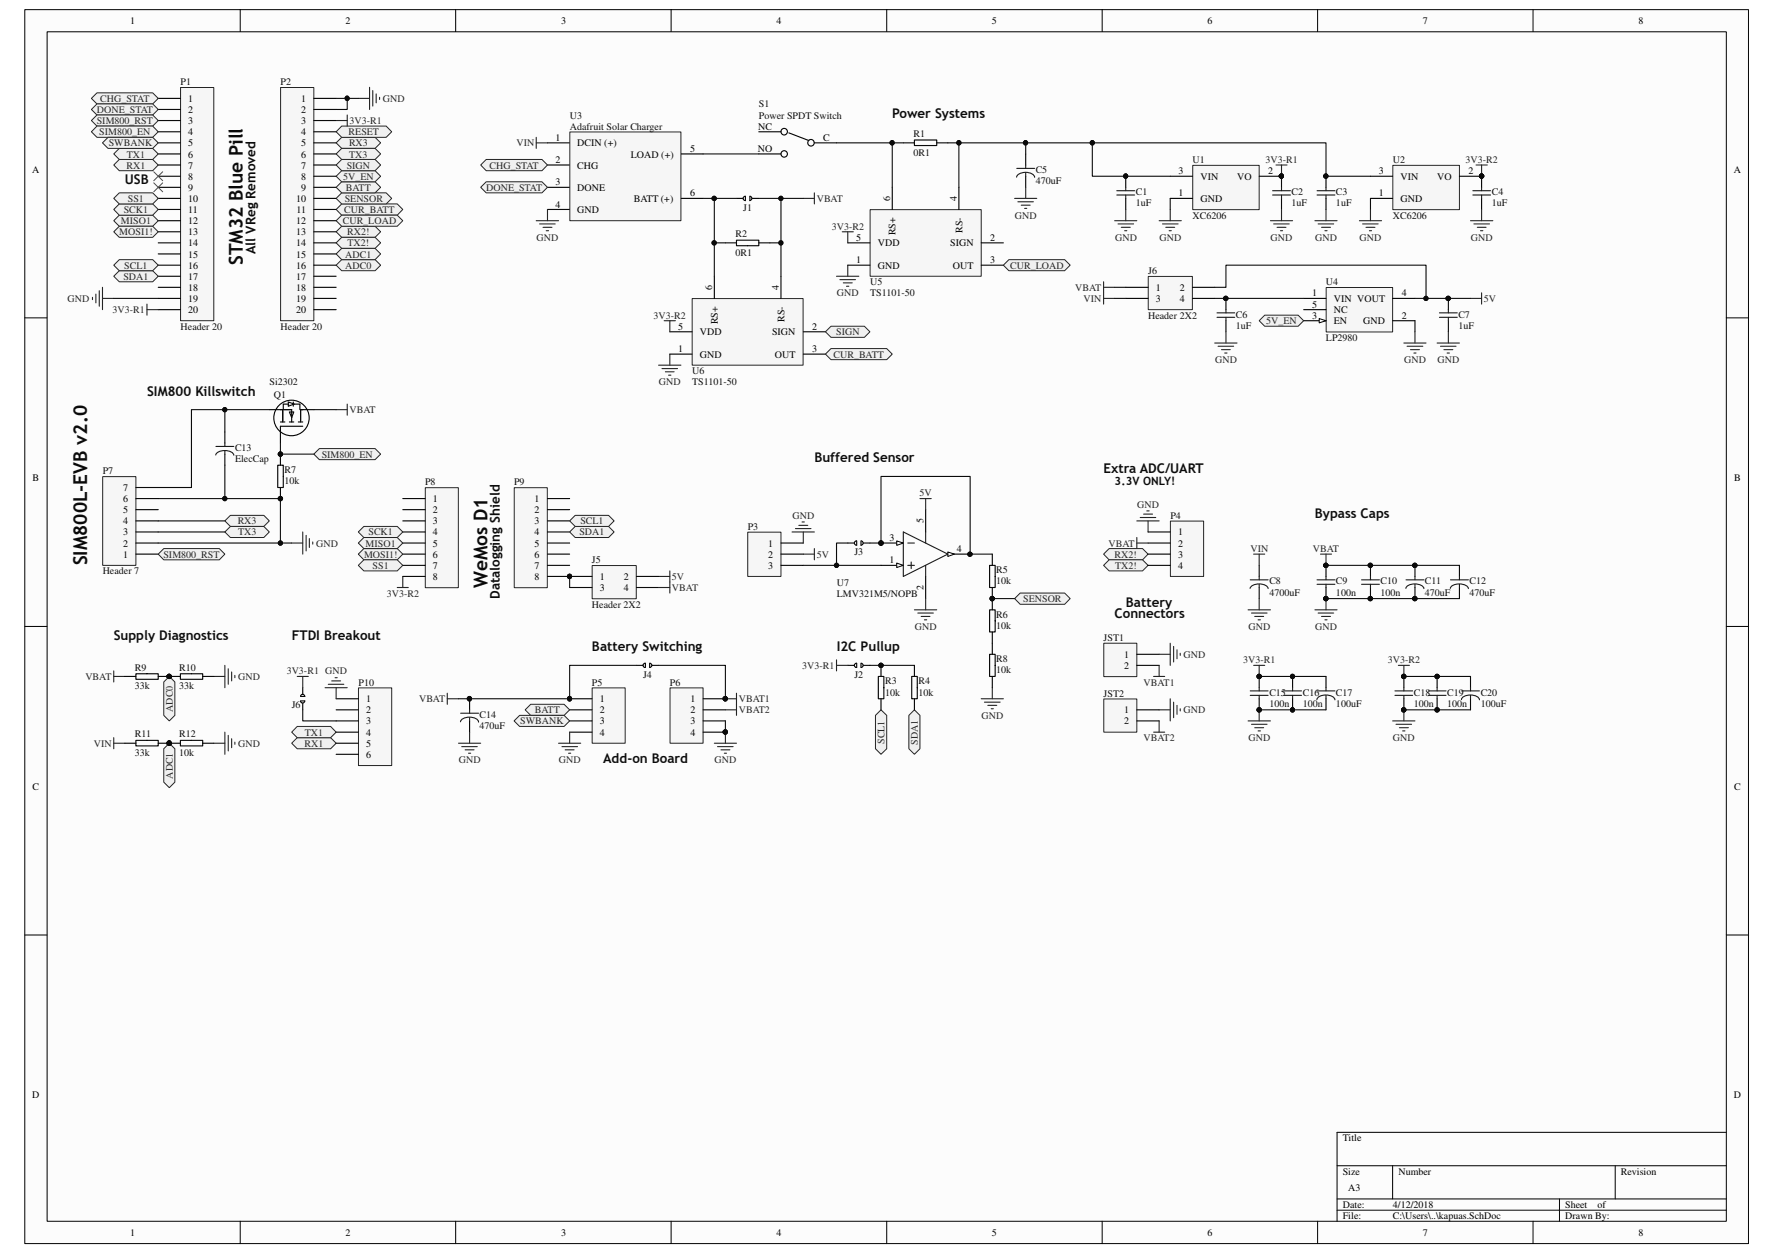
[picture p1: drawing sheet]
<svg xmlns="http://www.w3.org/2000/svg" width="420mm" height="297mm" viewBox="0 0 420 297" stroke-linecap="round" stroke-linejoin="round" font-family="sans-serif">
<defs><g id="words">
<g font-size="4.5" fill="#0e0e0e">
<text x="57.6" y="62.9" transform="rotate(-90 57.6 62.9)">STM32 Blue Pill</text>
<text x="20.7" y="134" transform="rotate(-90 20.7 134)">SIM800L-EVB v2.0</text>
<text x="115.6" y="139.3" transform="rotate(-90 115.6 139.3)">WeMos D1</text>
</g>
<g font-size="3.2" fill="#0e0e0e">
<text x="211.4" y="27.9">Power Systems</text>
<text x="29.6" y="43.7">USB</text>
<text x="60.5" y="60.2" transform="rotate(-90 60.5 60.2)">All VReg Removed</text>
<text x="34.9" y="93.8">SIM800 Killswitch</text>
<text x="193" y="109.6">Buffered Sensor</text>
<text x="261.5" y="112.2">Extra ADC/UART</text>
<text x="311.6" y="122.8">Bypass Caps</text>
<text x="118.5" y="141.9" transform="rotate(-90 118.5 141.9)">Datalogging Shield</text>
<text x="266.8" y="143.9">Battery</text>
<text x="264.1" y="146.5">Connectors</text>
<text x="27" y="151.8">Supply Diagnostics</text>
<text x="69.1" y="151.8">FTDI Breakout</text>
<text x="140.3" y="154.4">Battery Switching</text>
<text x="198.3" y="154.4">I2C Pullup</text>
<text x="142.9" y="180.8">Add-on Board</text>
</g>
<text font-size="2.7" fill="#0e0e0e" x="264.1" y="115">3.3V ONLY!</text>
<g font-size="2.4">
<text x="30.8" y="5.7">1</text>
<text x="81.9" y="5.7">2</text>
<text x="133" y="5.7">3</text>
<text x="184" y="5.7">4</text>
<text x="235.1" y="5.7">5</text>
<text x="286.1" y="5.7">6</text>
<text x="337.2" y="5.7">7</text>
<text x="388.3" y="5.7">8</text>
<text x="44.6" y="24.1">1</text>
<text x="44.6" y="26.8">2</text>
<text x="44.6" y="29.4">3</text>
<text x="71.4" y="24.1">1</text>
<text x="71.4" y="26.8">2</text>
<text x="71.4" y="29.4">3</text>
<text x="44.6" y="32">4</text>
<text x="44.6" y="34.7">5</text>
<text x="71.4" y="32">4</text>
<text x="71.4" y="34.7">5</text>
<text x="131.6" y="33.4">1</text>
<text x="136.8" y="34.7">DCIN (+)</text>
<text x="163.6" y="36">5</text>
<text x="179.6" y="36">NO</text>
<text x="179.7" y="30.7">NC</text>
<text x="195.1" y="33.4">C</text>
<text x="7.6" y="40.9">A</text>
<text x="44.6" y="37.3">6</text>
<text x="44.6" y="40">7</text>
<text x="71.4" y="37.3">6</text>
<text x="71.4" y="40">7</text>
<text x="131.6" y="38.7">2</text>
<text x="136.8" y="40">CHG</text>
<text x="149.5" y="37.3">LOAD (+)</text>
<text x="279.3" y="41.3">3</text>
<text x="300.6" y="41.3">2</text>
<text x="326.8" y="41.3">3</text>
<text x="348" y="41.3">2</text>
<text x="410.9" y="40.9">A</text>
<text x="44.6" y="42.6">8</text>
<text x="44.6" y="45.2">9</text>
<text x="44.6" y="47.9">10</text>
<text x="70.2" y="47.9">10</text>
<text x="71.4" y="42.6">8</text>
<text x="71.4" y="45.2">9</text>
<text x="131.6" y="43.9">3</text>
<text x="136.8" y="45.2">DONE</text>
<text x="150.2" y="47.9">BATT (+)</text>
<text x="163.6" y="46.5">6</text>
<text x="210.9" y="47.6" transform="rotate(-90 210.9 47.6)">6</text>
<text x="226.8" y="47.6" transform="rotate(-90 226.8 47.6)">4</text>
<text x="279.3" y="46.5">1</text>
<text x="284.5" y="42.6">VIN</text>
<text x="284.5" y="47.9">GND</text>
<text x="293.1" y="42.6">VO</text>
<text x="326.8" y="46.5">1</text>
<text x="331.9" y="42.6">VIN</text>
<text x="331.9" y="47.9">GND</text>
<text x="340.6" y="42.6">VO</text>
<text x="44.6" y="50.5">11</text>
<text x="44.6" y="53.1">12</text>
<text x="70.2" y="53.1">12</text>
<text x="70.3" y="50.5">11</text>
<text x="131.6" y="49.2">4</text>
<text x="136.8" y="50.5">GND</text>
<text x="44.6" y="55.8">13</text>
<text x="44.6" y="58.4">14</text>
<text x="70.2" y="55.8">13</text>
<text x="70.2" y="58.4">14</text>
<text x="202.9" y="57.1">5</text>
<text x="208" y="58.4">VDD</text>
<text x="212.2" y="55.8" transform="rotate(-90 212.2 55.8)">RS+</text>
<text x="225.2" y="58.4">SIGN</text>
<text x="228.1" y="55.2" transform="rotate(-90 228.1 55.2)">RS-</text>
<text x="234.6" y="57.1">2</text>
<text x="44.6" y="61">15</text>
<text x="44.6" y="63.7">16</text>
<text x="70.2" y="61">15</text>
<text x="70.2" y="63.7">16</text>
<text x="202.9" y="62.4">1</text>
<text x="208" y="63.7">GND</text>
<text x="225.8" y="63.7">OUT</text>
<text x="234.6" y="62.4">3</text>
<text x="44.6" y="66.3">17</text>
<text x="44.6" y="69">18</text>
<text x="44.6" y="71.6">19</text>
<text x="70.2" y="66.3">17</text>
<text x="70.2" y="69">18</text>
<text x="70.2" y="71.6">19</text>
<text x="168.8" y="68.7" transform="rotate(-90 168.8 68.7)">6</text>
<text x="184.6" y="68.7" transform="rotate(-90 184.6 68.7)">4</text>
<text x="273.9" y="69">1</text>
<text x="273.9" y="71.6">3</text>
<text x="279.6" y="69">2</text>
<text x="279.6" y="71.6">4</text>
<text x="310.9" y="70.3">1</text>
<text x="316.1" y="71.6">VIN VOUT</text>
<text x="332.2" y="70.3">4</text>
<text x="44.6" y="74.2">20</text>
<text x="70.2" y="74.2">20</text>
<text x="170.1" y="76.9" transform="rotate(-90 170.1 76.9)">RS+</text>
<text x="185.9" y="76.3" transform="rotate(-90 185.9 76.3)">RS-</text>
<text x="310.9" y="75.5">3</text>
<text x="310.9" y="72.9">5</text>
<text x="316.1" y="76.8">EN</text>
<text x="316.1" y="74.2">NC</text>
<text x="323" y="76.8">GND</text>
<text x="332.2" y="75.5">2</text>
<text x="160.7" y="83.4">1</text>
<text x="160.7" y="78.2">5</text>
<text x="165.9" y="79.5">VDD</text>
<text x="183" y="79.5">SIGN</text>
<text x="192.5" y="78.2">2</text>
<text x="192.5" y="83.4">3</text>
<text x="165.9" y="84.8">GND</text>
<text x="183.6" y="84.8">OUT</text>
<text x="7.7" y="114.1">B</text>
<text x="29.2" y="119">6</text>
<text x="29.2" y="116.4">7</text>
<text x="102.6" y="119">1</text>
<text x="126.7" y="119">1</text>
<text x="411" y="114.1">B</text>
<text x="29.2" y="124.3">4</text>
<text x="29.2" y="121.7">5</text>
<text x="102.6" y="121.7">2</text>
<text x="102.6" y="124.3">3</text>
<text x="126.7" y="121.7">2</text>
<text x="126.7" y="124.3">3</text>
<text x="218.9" y="124" transform="rotate(-90 218.9 124)">5</text>
<text x="29.2" y="129.6">2</text>
<text x="29.2" y="126.9">3</text>
<text x="102.6" y="126.9">4</text>
<text x="102.6" y="129.6">5</text>
<text x="126.7" y="126.9">4</text>
<text x="126.7" y="129.6">5</text>
<text x="182.1" y="129.6">1</text>
<text x="210.8" y="128.3">3</text>
<text x="226.7" y="130.9">4</text>
<text x="279.2" y="126.9">1</text>
<text x="279.2" y="129.6">2</text>
<text x="29.2" y="132.2">1</text>
<text x="102.6" y="132.2">6</text>
<text x="102.6" y="134.8">7</text>
<text x="102.6" y="137.5">8</text>
<text x="126.7" y="132.2">6</text>
<text x="126.7" y="134.8">7</text>
<text x="126.7" y="137.5">8</text>
<text x="142.1" y="137.5">1</text>
<text x="147.8" y="137.5">2</text>
<text x="182.1" y="132.2">2</text>
<text x="182.1" y="134.8">3</text>
<text x="210.8" y="133.5">1</text>
<text x="279.2" y="132.2">3</text>
<text x="279.2" y="134.8">4</text>
<text x="142.1" y="140.1">3</text>
<text x="147.8" y="140.1">4</text>
<text x="218.9" y="140" transform="rotate(-90 218.9 140)">2</text>
<text x="266.4" y="155.9">1</text>
<text x="266.4" y="158.5">2</text>
<text x="86.8" y="166.5">1</text>
<text x="142.1" y="166.5">1</text>
<text x="163.6" y="166.5">1</text>
<text x="86.8" y="169.1">2</text>
<text x="86.8" y="171.7">3</text>
<text x="142.1" y="169.1">2</text>
<text x="142.1" y="171.7">3</text>
<text x="163.6" y="169.1">2</text>
<text x="163.6" y="171.7">3</text>
<text x="266.4" y="169.1">1</text>
<text x="266.4" y="171.7">2</text>
<text x="86.8" y="174.4">4</text>
<text x="86.8" y="177">5</text>
<text x="86.8" y="179.7">6</text>
<text x="142.1" y="174.4">4</text>
<text x="163.6" y="174.4">4</text>
<text x="7.7" y="187.2">C</text>
<text x="411" y="187.2">C</text>
<text x="7.6" y="260.3">D</text>
<text x="410.9" y="260.3">D</text>
<text x="318.2" y="270.6">Title</text>
<text x="318.2" y="278.5">Size</text>
<text x="331.4" y="278.5">Number</text>
<text x="384.1" y="278.5">Revision</text>
<text x="318.2" y="286.4">Date:</text>
<text x="319.5" y="282.4">A3</text>
<text x="330.1" y="286.4">4/12/2018</text>
<text x="370.9" y="286.4">Sheet</text>
<text x="378.6" y="286.4">of</text>
<text x="30.8" y="293">1</text>
<text x="81.9" y="293">2</text>
<text x="133" y="293">3</text>
<text x="184" y="293">4</text>
<text x="235.1" y="293">5</text>
<text x="286.1" y="293">6</text>
<text x="318.2" y="289">File:</text>
<text x="330.1" y="289">C:\Users\..\kapuas.SchDoc</text>
<text x="337.2" y="293">7</text>
<text x="370.9" y="289">Drawn By:</text>
<text x="388.3" y="293">8</text>
</g>
<g font-size="2.4" fill="#0e0e0e">
<text x="42.8" y="20.2">P1</text>
<text x="66.5" y="20.2">P2</text>
<text x="135" y="28.1">U3</text>
<text x="179.8" y="25.4">S1</text>
<text x="179.8" y="28.1">Power SPDT Switch</text>
<text x="135" y="30.7">Adafruit Solar Charger</text>
<text x="216.5" y="32.4">R1</text>
<text x="216.5" y="36.9">0R1</text>
<text x="245.4" y="41">C5</text>
<text x="282.6" y="38.7">U1</text>
<text x="330.1" y="38.7">U2</text>
<text x="245.4" y="43.6">470uF</text>
<text x="269.2" y="46.3">C1</text>
<text x="306.1" y="46.3">C2</text>
<text x="316.6" y="46.3">C3</text>
<text x="353.5" y="46.3">C4</text>
<text x="176.1" y="50">J1</text>
<text x="269.2" y="48.9">1uF</text>
<text x="282.6" y="51.8">XC6206</text>
<text x="306.1" y="48.9">1uF</text>
<text x="316.6" y="48.9">1uF</text>
<text x="330.1" y="51.8">XC6206</text>
<text x="353.5" y="48.9">1uF</text>
<text x="174.3" y="56.2">R2</text>
<text x="174.3" y="60.7">0R1</text>
<text x="272.1" y="65">J6</text>
<text x="206.2" y="67.6">U5</text>
<text x="206.2" y="70.3">TS1101-50</text>
<text x="314.2" y="67.6">U4</text>
<text x="272.1" y="75.5">Header 2X2</text>
<text x="292.9" y="75.3">C6</text>
<text x="292.9" y="77.9">1uF</text>
<text x="345.6" y="75.3">C7</text>
<text x="345.6" y="77.9">1uF</text>
<text x="42.8" y="78.2">Header 20</text>
<text x="66.5" y="78.2">Header 20</text>
<text x="314.2" y="80.8">LP2980</text>
<text x="164" y="88.7">U6</text>
<text x="63.9" y="91.4">Si2302</text>
<text x="64.9" y="94.4">Q1</text>
<text x="164" y="91.4">TS1101-50</text>
<text x="55.7" y="106.9">C13</text>
<text x="24.3" y="112.4">P7</text>
<text x="55.7" y="109.5">ElecCap</text>
<text x="67.4" y="112.2">R7</text>
<text x="67.4" y="114.8">10k</text>
<text x="100.7" y="115.1">P8</text>
<text x="121.8" y="115.1">P9</text>
<text x="177.2" y="125.6">P3</text>
<text x="277.4" y="123">P4</text>
<text x="202.5" y="131.7">J3</text>
<text x="24.3" y="136.1">Header 7</text>
<text x="140.3" y="133.5">J5</text>
<text x="236.1" y="135.9">R5</text>
<text x="198.3" y="138.8">U7</text>
<text x="198.3" y="141.4">LMV321M5/NOPB</text>
<text x="236.1" y="138.5">10k</text>
<text x="300.8" y="138.5">C8</text>
<text x="300.8" y="141.2">4700uF</text>
<text x="316.6" y="138.5">C9</text>
<text x="316.6" y="141.2">100n</text>
<text x="327.1" y="138.5">C10</text>
<text x="327.1" y="141.2">100n</text>
<text x="337.7" y="138.5">C11</text>
<text x="337.7" y="141.2">470uF</text>
<text x="348.2" y="138.5">C12</text>
<text x="348.2" y="141.2">470uF</text>
<text x="140.3" y="144.1">Header 2X2</text>
<text x="236.1" y="146.4">R6</text>
<text x="236.1" y="149.1">10k</text>
<text x="261.5" y="152">JST1</text>
<text x="32" y="159">R9</text>
<text x="42.5" y="159">R10</text>
<text x="152.4" y="160.7">J4</text>
<text x="202.5" y="160.7">J2</text>
<text x="236.1" y="157">R8</text>
<text x="236.1" y="159.6">10k</text>
<text x="32" y="163.4">33k</text>
<text x="42.5" y="163.4">33k</text>
<text x="69.1" y="167.8">J6</text>
<text x="85" y="162.5">P10</text>
<text x="140.3" y="162.5">P5</text>
<text x="158.7" y="162.5">P6</text>
<text x="209.8" y="162.3">R3</text>
<text x="209.8" y="164.9">10k</text>
<text x="217.7" y="162.3">R4</text>
<text x="217.7" y="164.9">10k</text>
<text x="261.5" y="165.1">JST2</text>
<text x="300.8" y="164.9">C15</text>
<text x="300.8" y="167.5">100n</text>
<text x="308.7" y="164.9">C16</text>
<text x="308.7" y="167.5">100n</text>
<text x="316.6" y="164.9">C17</text>
<text x="316.6" y="167.5">100uF</text>
<text x="335.1" y="164.9">C18</text>
<text x="335.1" y="167.5">100n</text>
<text x="343" y="164.9">C19</text>
<text x="343" y="167.5">100n</text>
<text x="350.9" y="164.9">C20</text>
<text x="350.9" y="167.5">100uF</text>
<text x="113.7" y="170.1">C14</text>
<text x="113.7" y="172.8">470uF</text>
<text x="32" y="174.8">R11</text>
<text x="32" y="179.2">33k</text>
<text x="42.5" y="174.8">R12</text>
<text x="42.5" y="179.2">10k</text>
</g>
<g font-size="2.4" fill="#252525">
<text x="22.9" y="26.8">DONE_STAT</text>
<text x="22.9" y="29.4">SIM800_RST</text>
<text x="23.7" y="24.1">CHG_STAT</text>
<text x="82.8" y="29.4">3V3-R1</text>
<text x="90.8" y="24.1">GND</text>
<text x="23.5" y="32">SIM800_EN</text>
<text x="25.8" y="34.7">SWBANK</text>
<text x="82.6" y="32">RESET</text>
<text x="82.7" y="34.7">RX3</text>
<text x="122.4" y="34.7">VIN</text>
<text x="30" y="40">RX1</text>
<text x="30" y="37.3">TX1</text>
<text x="82.2" y="40">SIGN</text>
<text x="82.8" y="37.3">TX3</text>
<text x="116" y="40">CHG_STAT</text>
<text x="299.9" y="38.7">3V3-R1</text>
<text x="347.3" y="38.7">3V3-R2</text>
<text x="30.3" y="47.9">SS1</text>
<text x="81.3" y="42.6">5V_EN</text>
<text x="81.7" y="47.9">SENSOR</text>
<text x="82" y="45.2">BATT</text>
<text x="115.2" y="45.2">DONE_STAT</text>
<text x="193.5" y="47.9">VBAT</text>
<text x="28.6" y="53.1">MISO1</text>
<text x="29.3" y="50.5">SCK1</text>
<text x="81.2" y="53.1">CUR_LOAD</text>
<text x="81.6" y="50.5">CUR_BATT</text>
<text x="240.5" y="51.8">GND</text>
<text x="28.3" y="55.8">MOSI1!</text>
<text x="82.3" y="55.8">RX2!</text>
<text x="82.4" y="58.4">TX2!</text>
<text x="127.2" y="57.1">GND</text>
<text x="197.1" y="54.4">3V3-R2</text>
<text x="264.2" y="57.1">GND</text>
<text x="274.8" y="57.1">GND</text>
<text x="301.1" y="57.1">GND</text>
<text x="311.6" y="57.1">GND</text>
<text x="322.2" y="57.1">GND</text>
<text x="348.6" y="57.1">GND</text>
<text x="29.5" y="63.7">SCL1</text>
<text x="81.8" y="63.7">ADC0</text>
<text x="81.8" y="61">ADC1</text>
<text x="239.4" y="63.7">CUR_LOAD</text>
<text x="16" y="71.6">GND</text>
<text x="29.2" y="66.3">SDA1</text>
<text x="198.3" y="70.3">GND</text>
<text x="254.8" y="69">VBAT</text>
<text x="256.8" y="71.6">VIN</text>
<text x="351.7" y="71.6">5V</text>
<text x="26.7" y="74.2">3V3-R1</text>
<text x="154.9" y="75.5">3V3-R2</text>
<text x="300" y="76.8">5V_EN</text>
<text x="198.2" y="79.5">SIGN</text>
<text x="197.5" y="84.8">CUR_BATT</text>
<text x="287.9" y="86.1">GND</text>
<text x="332.7" y="86.1">GND</text>
<text x="340.6" y="86.1">GND</text>
<text x="156.2" y="91.4">GND</text>
<text x="82.8" y="98">VBAT</text>
<text x="76.2" y="108.5">SIM800_EN</text>
<text x="217.9" y="117.7">5V</text>
<text x="56.3" y="124.3">RX3</text>
<text x="137.5" y="124.3">SCL1</text>
<text x="187.8" y="123">GND</text>
<text x="269.5" y="120.4">GND</text>
<text x="56.4" y="126.9">TX3</text>
<text x="74.9" y="129.6">GND</text>
<text x="86.6" y="129.6">MISO1</text>
<text x="87.3" y="126.9">SCK1</text>
<text x="137.3" y="126.9">SDA1</text>
<text x="262.7" y="129.6">VBAT</text>
<text x="296.3" y="130.9">VIN</text>
<text x="311.1" y="130.9">VBAT</text>
<text x="38.7" y="132.2">SIM800_RST</text>
<text x="86.3" y="132.2">MOSI1!</text>
<text x="88.3" y="134.8">SS1</text>
<text x="159.2" y="137.5">5V</text>
<text x="193.5" y="132.2">5V</text>
<text x="264.1" y="132.2">RX2!</text>
<text x="264.2" y="134.8">TX2!</text>
<text x="91.6" y="141.4">3V3-R2</text>
<text x="159.2" y="140.1">VBAT</text>
<text x="242.5" y="142.7">SENSOR</text>
<text x="216.8" y="149.4">GND</text>
<text x="295.9" y="149.4">GND</text>
<text x="311.6" y="149.4">GND</text>
<text x="280.5" y="155.9">GND</text>
<text x="20.2" y="161.2">VBAT</text>
<text x="56.5" y="161.2">GND</text>
<text x="67.9" y="159.9">3V3-R1 GND</text>
<text x="190.1" y="158.5">3V3-R1</text>
<text x="294.6" y="157.2">3V3-R1</text>
<text x="328.9" y="157.2">3V3-R2</text>
<text x="99.3" y="166.5">VBAT</text>
<text x="175.1" y="166.5">VBAT1</text>
<text x="271" y="162.5">VBAT1</text>
<text x="40.9" y="168.8" transform="rotate(-90 40.9 168.8)">ADC0</text>
<text x="123.3" y="171.7">SWBANK</text>
<text x="126.8" y="169.1">BATT</text>
<text x="175.1" y="169.1">VBAT2</text>
<text x="232.6" y="170.4">GND</text>
<text x="280.5" y="169.1">GND</text>
<text x="22.2" y="177">VIN</text>
<text x="56.5" y="177">GND</text>
<text x="72.2" y="177">RX1</text>
<text x="72.2" y="174.4">TX1</text>
<text x="209.6" y="176.4" transform="rotate(-90 209.6 176.4)">SCL1</text>
<text x="217.5" y="176.5" transform="rotate(-90 217.5 176.5)">SDA1</text>
<text x="271" y="175.7">VBAT2</text>
<text x="295.9" y="175.7">GND</text>
<text x="330.1" y="175.7">GND</text>
<text x="40.9" y="184.6" transform="rotate(-90 40.9 184.6)">ADC1</text>
<text x="108.7" y="181">GND</text>
<text x="132.4" y="181">GND</text>
<text x="169.3" y="181">GND</text>
</g>
</g></defs>
<path d="M5.9 2.3h408.4v292.5h-408.4z" fill="#fcfcfc"/>
<path d="M5.9 2.3h408.4v292.5h-408.4z" fill="none" stroke="#000" stroke-width=".24"/>
<path d="M11.2 7.6h397.9v281.9h-397.9z" fill="#fcfcfc"/>
<g fill="none" stroke="#000" stroke-width=".24">
<path d="M11.2 7.5h397.9v282h-397.9zM56.9 2.2v5.3M108 2.2v5.3M159 2.2v5.3M210.1 2.2v5.3M261.2 2.2v5.3M312.2 2.2v5.3M363.3 2.2v5.3M5.9 75.4h5.2M409.1 75.4h5.3M5.9 148.5h5.2M409.1 148.5h5.3"/>
<path d="M5.9 221.7h5.2M409.1 221.7h5.3M316.9 276.4h92.2M330 276.4v7.8M382.8 276.4v7.8M409.1 268.4h-92.2v21.1M56.9 289.5v5.3M108 289.5v5.3M159 289.5v5.3M210.1 289.5v5.3M261.2 289.5v5.3M312.2 289.5v5.3"/>
<path d="M316.9 284.2h92.2M316.9 286.9h92.2M363.3 289.5v5.3M369.6 284.2v5.3"/>
</g>
<path d="M42.8 20.8h7.9v55.2h-7.9z" fill="#f6f6f6"/>
<path d="M42.8 20.7h7.9v55.3h-7.9z" fill="none" stroke="#252525" stroke-width=".24"/>
<g fill="none" stroke="#000" stroke-width=".26">
<path d="M37.5 23.3h5.2M37.5 26h5.2M37.5 28.6h5.2M37.5 31.2h5.2M37.5 33.9h5.2M37.5 36.5h5.2M37.5 39.1h5.2M37.5 41.8h5.2M37.5 44.4h5.2M37.5 47h5.2M37.5 49.7h5.2M37.5 52.3h5.2"/>
<path d="M37.5 54.9h5.2M37.5 57.6h5.2M37.5 60.2h5.2M37.5 62.9h5.2M37.5 65.5h5.2M37.5 68.1h5.2M37.5 70.7h5.2M37.5 73.4h5.2"/>
</g>
<path d="M66.5 20.8h7.9v55.2h-7.9z" fill="#f6f6f6"/>
<path d="M66.5 20.7h7.9v55.3h-7.9z" fill="none" stroke="#252525" stroke-width=".24"/>
<g fill="none" stroke="#000" stroke-width=".26">
<path d="M74.4 23.3h5.3M74.4 26h5.3M74.4 28.6h5.3M74.4 31.2h5.3M74.4 33.9h5.3M74.4 36.5h5.3M74.4 39.1h5.3M74.4 41.8h5.3M74.4 44.4h5.3M74.4 47h5.3M74.4 49.7h5.3M74.4 52.3h5.3"/>
<path d="M74.4 54.9h5.3M74.4 57.6h5.3M74.4 60.2h5.3M74.4 62.9h5.3M74.4 65.5h5.3M74.4 68.1h5.3M74.4 70.7h5.3M74.4 73.4h5.3"/>
</g>
<path d="M84.9 23.3h2.7M87.6 20.7v5.3M88.3 21.5v3.6M89.1 22.3v2.1M89.9 23.1v.5M21.9 70.5v.5M22.7 69.7v2.1M23.5 68.9v3.7M24.3 68.1v5.3M24.3 70.7h2.7" fill="none" stroke="#252525" stroke-width=".26"/>
<path d="M28.3 64.2h7.9l1.3 1.3-1.3 1.3h-7.9l-1.3-1.3z" fill-rule="evenodd" fill="#f0f0f0"/>
<path d="M28.3 64.2h7.9l1.3 1.3-1.3 1.3h-7.9l-1.3-1.3z" fill="none" stroke="#252525" stroke-width=".24"/>
<path d="M27 62.9l1.3-1.3h7.9l1.3 1.3-1.3 1.3h-7.9z" fill-rule="evenodd" fill="#f0f0f0"/>
<path d="M27 62.9l1.3-1.3h7.9l1.3 1.3-1.3 1.3h-7.9z" fill="none" stroke="#252525" stroke-width=".24"/>
<path d="M27 52.3l1.3-1.3h7.9l1.3 1.3-1.3 1.3h-7.9z" fill-rule="evenodd" fill="#f0f0f0"/>
<path d="M27 52.3l1.3-1.3h7.9l1.3 1.3-1.3 1.3h-7.9z" fill="none" stroke="#252525" stroke-width=".24"/>
<path d="M27 54.9l1.3-1.3h7.9l1.3 1.3-1.3 1.4h-7.9z" fill-rule="evenodd" fill="#f0f0f0"/>
<path d="M27 54.9l1.3-1.3h7.9l1.3 1.3-1.3 1.4h-7.9z" fill="none" stroke="#252525" stroke-width=".24"/>
<path d="M27 49.7l1.3-1.4h7.9l1.3 1.4-1.3 1.3h-7.9z" fill-rule="evenodd" fill="#f0f0f0"/>
<path d="M27 49.7l1.3-1.4h7.9l1.3 1.4-1.3 1.3h-7.9z" fill="none" stroke="#252525" stroke-width=".24"/>
<path d="M23 22h13.2l1.3 1.3-1.3 1.3h-13.2l-1.3-1.3z" fill-rule="evenodd" fill="#f0f0f0"/>
<path d="M23 22h13.2l1.3 1.3-1.3 1.3h-13.2l-1.3-1.3z" fill="none" stroke="#252525" stroke-width=".24"/>
<path d="M23 24.6h13.2l1.3 1.4-1.3 1.3h-13.2l-1.3-1.3z" fill-rule="evenodd" fill="#f0f0f0"/>
<path d="M23 24.6h13.2l1.3 1.4-1.3 1.3h-13.2l-1.3-1.3z" fill="none" stroke="#252525" stroke-width=".24"/>
<path d="M27 47l1.3-1.3h7.9l1.3 1.3-1.3 1.3h-7.9z" fill-rule="evenodd" fill="#f0f0f0"/>
<path d="M27 47l1.3-1.3h7.9l1.3 1.3-1.3 1.3h-7.9z" fill="none" stroke="#252525" stroke-width=".24"/>
<path d="M36.4 43.3l2.2 2.2M36.4 40.7l2.2 2.1M38.6 43.3l-2.2 2.2M38.6 40.7l-2.2 2.1" fill="none" stroke="#4c4c4c" stroke-width=".24"/>
<g fill="none" stroke="#000" stroke-width=".26">
<path d="M179.8 36.5h5.3M179.8 31.2h5.3M186.9 31.5l4.8 1.8M193 33.9h5.2"/>
<circle cx="185.8" cy="31.2" r=".77"/>
<circle cx="185.8" cy="36.5" r=".76"/>
<circle cx="192.2" cy="33.8" r=".77"/>
</g>
<path d="M24.4 113h7.8v21h-7.8z" fill="#f6f6f6"/>
<path d="M24.3 113h7.9v21h-7.9z" fill="none" stroke="#252525" stroke-width=".24"/>
<path d="M32.2 118.2h5.3M32.2 115.6h5.3M32.2 131.4h5.3M32.2 128.7h5.3M32.2 126.1h5.3M32.2 123.5h5.3M32.2 120.8h5.3M298.4 165.7v2.6" fill="none" stroke="#000" stroke-width=".26"/>
<path d="M69.1 128.7h2.6M71.7 126.1v5.3M72.5 126.9v3.7M73.3 127.7v2.1M74.1 128.5v.5" fill="none" stroke="#252525" stroke-width=".26"/>
<circle cx="298.4" cy="168.3" r=".51" fill="#0e0e0e"/>
<circle cx="298.4" cy="168.3" r=".51" fill="none" stroke="#0e0e0e" stroke-width=".24"/>
<path d="M298.4 160.4v2.6" fill="none" stroke="#000" stroke-width=".26"/>
<circle cx="298.4" cy="160.4" r=".51" fill="#0e0e0e"/>
<circle cx="298.4" cy="160.4" r=".51" fill="none" stroke="#0e0e0e" stroke-width=".24"/>
<path d="M296.3 163.8h4.2M296.3 164.8h4.2M298.4 163v.8M298.4 164.8v.9" fill="none" stroke="#1b1b1b" stroke-width=".26"/>
<circle cx="298.4" cy="168.3" r=".51" fill="#0e0e0e"/>
<circle cx="298.4" cy="168.3" r=".51" fill="none" stroke="#0e0e0e" stroke-width=".24"/>
<circle cx="298.4" cy="160.4" r=".51" fill="#0e0e0e"/>
<circle cx="298.4" cy="160.4" r=".51" fill="none" stroke="#0e0e0e" stroke-width=".24"/>
<path d="M306.3 165.7v2.6" fill="none" stroke="#000" stroke-width=".26"/>
<circle cx="306.3" cy="168.3" r=".5" fill="#0e0e0e"/>
<circle cx="306.3" cy="168.3" r=".5" fill="none" stroke="#0e0e0e" stroke-width=".24"/>
<path d="M306.3 160.4v2.6" fill="none" stroke="#000" stroke-width=".26"/>
<circle cx="306.3" cy="160.4" r=".5" fill="#0e0e0e"/>
<circle cx="306.3" cy="160.4" r=".5" fill="none" stroke="#0e0e0e" stroke-width=".24"/>
<path d="M304.2 163.8h4.2M304.2 164.8h4.2M306.3 163v.8M306.3 164.8v.9" fill="none" stroke="#1b1b1b" stroke-width=".26"/>
<circle cx="306.3" cy="168.3" r=".5" fill="#0e0e0e"/>
<circle cx="306.3" cy="168.3" r=".5" fill="none" stroke="#0e0e0e" stroke-width=".24"/>
<circle cx="306.3" cy="160.4" r=".5" fill="#0e0e0e"/>
<circle cx="306.3" cy="160.4" r=".5" fill="none" stroke="#0e0e0e" stroke-width=".24"/>
<path d="M295.8 170.9h5.3M296.6 171.7h3.7M297.3 172.5h2.2M298.1 173.3h.6M298.4 168.3v2.6" fill="none" stroke="#252525" stroke-width=".26"/>
<circle cx="298.4" cy="168.3" r=".51" fill="#0e0e0e"/>
<circle cx="298.4" cy="168.3" r=".51" fill="none" stroke="#0e0e0e" stroke-width=".24"/>
<path d="M298.4 134v2.7M298.4 139.3v2.6M314.2 139.3v2.6M314.2 160.4v2.6M314.2 165.7v2.6" fill="none" stroke="#000" stroke-width=".26"/>
<path d="M296.2 139.5a2.7 2.7 0 0 1 3.7-.7l.5 .4 .1 .3M296.3 137.5h4.2M298.4 136.7v.8M298.4 138.5v.8M312.1 165.9a2.59 2.59 0 0 1 3.6-.8l.6 .5v.3M312.1 163.8h4.2M314.2 163v.8M314.2 164.8v.9" fill="none" stroke="#1b1b1b" stroke-width=".26"/>
<path d="M297.1 131.4h2.6M298.4 131.4v2.6M295.8 144.6h5.3M296.6 145.3h3.7M297.3 146.1h2.2M298.1 146.9h.6M298.4 141.9v2.7" fill="none" stroke="#252525" stroke-width=".26"/>
<circle cx="314.2" cy="141.9" r=".51" fill="#0e0e0e"/>
<circle cx="314.2" cy="141.9" r=".51" fill="none" stroke="#0e0e0e" stroke-width=".24"/>
<path d="M314.2 134v2.7" fill="none" stroke="#000" stroke-width=".26"/>
<circle cx="314.2" cy="134" r=".5" fill="#0e0e0e"/>
<circle cx="314.2" cy="134" r=".5" fill="none" stroke="#0e0e0e" stroke-width=".24"/>
<path d="M312.1 137.5h4.2M312.1 138.5h4.2M314.2 136.7v.8M314.2 138.5v.8" fill="none" stroke="#1b1b1b" stroke-width=".26"/>
<circle cx="314.2" cy="141.9" r=".51" fill="#0e0e0e"/>
<circle cx="314.2" cy="141.9" r=".51" fill="none" stroke="#0e0e0e" stroke-width=".24"/>
<circle cx="314.2" cy="134" r=".5" fill="#0e0e0e"/>
<circle cx="314.2" cy="134" r=".5" fill="none" stroke="#0e0e0e" stroke-width=".24"/>
<path d="M324.8 139.3v2.6" fill="none" stroke="#000" stroke-width=".26"/>
<circle cx="324.7" cy="141.9" r=".51" fill="#0e0e0e"/>
<circle cx="324.7" cy="141.9" r=".51" fill="none" stroke="#0e0e0e" stroke-width=".24"/>
<path d="M324.8 134v2.7" fill="none" stroke="#000" stroke-width=".26"/>
<circle cx="324.7" cy="134" r=".5" fill="#0e0e0e"/>
<circle cx="324.7" cy="134" r=".5" fill="none" stroke="#0e0e0e" stroke-width=".24"/>
<path d="M322.7 137.5h4.2M322.7 138.5h4.2M324.8 136.7v.8M324.8 138.5v.8" fill="none" stroke="#1b1b1b" stroke-width=".26"/>
<circle cx="324.7" cy="141.9" r=".51" fill="#0e0e0e"/>
<circle cx="324.7" cy="141.9" r=".51" fill="none" stroke="#0e0e0e" stroke-width=".24"/>
<circle cx="324.7" cy="134" r=".5" fill="#0e0e0e"/>
<circle cx="324.7" cy="134" r=".5" fill="none" stroke="#0e0e0e" stroke-width=".24"/>
<path d="M311.6 144.6h5.3M312.4 145.3h3.6M313.2 146.1h2.1M314 146.9h.5M314.2 141.9v2.7" fill="none" stroke="#252525" stroke-width=".26"/>
<circle cx="314.2" cy="141.9" r=".51" fill="#0e0e0e"/>
<circle cx="314.2" cy="141.9" r=".51" fill="none" stroke="#0e0e0e" stroke-width=".24"/>
<path d="M335.3 134v2.7" fill="none" stroke="#000" stroke-width=".26"/>
<circle cx="335.3" cy="134" r=".5" fill="#0e0e0e"/>
<circle cx="335.3" cy="134" r=".5" fill="none" stroke="#0e0e0e" stroke-width=".24"/>
<path d="M335.3 139.3v2.6" fill="none" stroke="#000" stroke-width=".26"/>
<circle cx="335.3" cy="141.9" r=".51" fill="#0e0e0e"/>
<circle cx="335.3" cy="141.9" r=".51" fill="none" stroke="#0e0e0e" stroke-width=".24"/>
<path d="M333.2 139.5a2.64 2.64 0 0 1 3.6-.7l.5 .4 .1 .3M333.2 137.5h4.2M335.3 136.7v.8M335.3 138.5v.8" fill="none" stroke="#1b1b1b" stroke-width=".26"/>
<circle cx="335.3" cy="134" r=".5" fill="#0e0e0e"/>
<circle cx="335.3" cy="134" r=".5" fill="none" stroke="#0e0e0e" stroke-width=".24"/>
<circle cx="335.3" cy="141.9" r=".51" fill="#0e0e0e"/>
<circle cx="335.3" cy="141.9" r=".51" fill="none" stroke="#0e0e0e" stroke-width=".24"/>
<path d="M312.9 131.4h2.6M314.2 131.4v2.6" fill="none" stroke="#252525" stroke-width=".26"/>
<circle cx="314.2" cy="134" r=".5" fill="#0e0e0e"/>
<circle cx="314.2" cy="134" r=".5" fill="none" stroke="#0e0e0e" stroke-width=".24"/>
<g fill="none" stroke="#000" stroke-width=".26">
<path d="M63.8 97.1h5.3v2.9M67 97.1v2.9M68.4 95.8h-1.3v1.3M68.6 97.7h1l-.5 1.3zM69.5 95.3v1M69.6 95.8l-1.3 .5v-1l1.5 .5h1.3v1.3M74.4 97.1h-3.2v2.9M66.5 100h1M68.6 100h1M70.7 100h1M71.7 101h-5.2v4M345.9 134v2.7"/>
<path d="M345.9 139.3v2.6"/>
<circle cx="69.1" cy="99.1" r="4.2"/>
</g>
<path d="M343.7 139.5a2.64 2.64 0 0 1 3.6-.7l.6 .4 .1 .3M343.7 137.5h4.3M345.9 136.7v.8M345.9 138.5v.8" fill="none" stroke="#1b1b1b" stroke-width=".26"/>
<g fill="none" stroke="#252525" stroke-width=".26">
<path d="M198.2 65.5h5.3M199 66.3h3.7M199.8 67.1h2.2M200.6 67.9h.6M200.9 62.9v2.6M79.7 97.1h2.6M82.3 95.8v2.6M27 159v2.7M53.3 157.7v5.3M54.1 158.5v3.7M54.9 159.3v2.1M27 160.4h2.6"/>
<path d="M50.7 160.4h2.6M50.7 176.2h2.6M53.3 173.6v5.2M54.1 174.3v3.7M54.9 175.1v2.1M55.7 160.1v.6M55.7 175.9v.5"/>
</g>
<path d="M38.8 177.5l1.3-1.3 1.3 1.3v7.9l-1.3 1.3-1.3-1.3z" fill-rule="evenodd" fill="#f0f0f0"/>
<path d="M38.8 177.5l1.3-1.3 1.3 1.3v7.9l-1.3 1.3-1.3-1.3z" fill="none" stroke="#252525" stroke-width=".24"/>
<circle cx="40.1" cy="176.2" r=".51" fill="#0e0e0e"/>
<circle cx="40.1" cy="176.2" r=".51" fill="none" stroke="#0e0e0e" stroke-width=".24"/>
<path d="M27 174.9v2.6M27 176.2h2.6" fill="none" stroke="#252525" stroke-width=".26"/>
<path d="M206.2 49.7h26.3v15.8h-26.3z" fill="#f6f6f6"/>
<path d="M206.2 49.7h26.3v15.8h-26.3z" fill="none" stroke="#252525" stroke-width=".24"/>
<path d="M200.9 57.6h5.3M211.4 44.4v5.3M227.2 44.4v5.3M232.5 57.6h5.3M200.9 62.9h5.3M232.5 62.9h5.3" fill="none" stroke="#000" stroke-width=".26"/>
<path d="M121.9 115.7h7.8v23.6h-7.8z" fill="#f6f6f6"/>
<path d="M121.9 115.6h7.8v23.7h-7.8z" fill="none" stroke="#252525" stroke-width=".24"/>
<path d="M129.7 118.2h5.3M129.7 120.8h5.3M129.7 123.5h5.3M129.7 126.1h5.3M129.7 128.7h5.3M129.7 131.4h5.3M129.7 134h5.3M129.7 136.7h5.3" fill="none" stroke="#000" stroke-width=".26"/>
<circle cx="135" cy="136.6" r=".5" fill="#0e0e0e"/>
<circle cx="135" cy="136.6" r=".5" fill="none" stroke="#0e0e0e" stroke-width=".24"/>
<circle cx="135" cy="136.6" r=".5" fill="#0e0e0e"/>
<circle cx="135" cy="136.6" r=".5" fill="none" stroke="#0e0e0e" stroke-width=".24"/>
<path d="M100.8 115.7h7.8v23.6h-7.8z" fill="#f6f6f6"/>
<path d="M100.8 115.6h7.8v23.7h-7.8z" fill="none" stroke="#252525" stroke-width=".24"/>
<path d="M95.5 118.2h5.2M95.5 120.8h5.2M95.5 123.5h5.2M95.5 126.1h5.2M95.5 128.7h5.2M95.5 131.4h5.2M95.5 134h5.2M95.5 136.7h5.2" fill="none" stroke="#000" stroke-width=".26"/>
<path d="M79.7 54.9l1.3-1.3h7.9l1.3 1.3-1.3 1.4h-7.9z" fill-rule="evenodd" fill="#f0f0f0"/>
<path d="M79.7 54.9l1.3-1.3h7.9l1.3 1.3-1.3 1.4h-7.9z" fill="none" stroke="#252525" stroke-width=".24"/>
<path d="M81 56.3h7.9l1.3 1.3-1.3 1.3h-7.9l-1.3-1.3z" fill-rule="evenodd" fill="#f0f0f0"/>
<path d="M81 56.3h7.9l1.3 1.3-1.3 1.3h-7.9l-1.3-1.3z" fill="none" stroke="#252525" stroke-width=".24"/>
<path d="M79.7 33.9l1.3-1.3h7.9l1.3 1.3-1.3 1.3h-7.9z" fill-rule="evenodd" fill="#f0f0f0"/>
<path d="M79.7 33.9l1.3-1.3h7.9l1.3 1.3-1.3 1.3h-7.9z" fill="none" stroke="#252525" stroke-width=".24"/>
<path d="M81 35.2h7.9l1.3 1.3-1.3 1.3h-7.9l-1.3-1.3z" fill-rule="evenodd" fill="#f0f0f0"/>
<path d="M81 35.2h7.9l1.3 1.3-1.3 1.3h-7.9l-1.3-1.3z" fill="none" stroke="#252525" stroke-width=".24"/>
<path d="M81 29.9h10.5l1.3 1.3-1.3 1.4h-10.5l-1.3-1.4z" fill-rule="evenodd" fill="#f0f0f0"/>
<path d="M81 29.9h10.5l1.3 1.3-1.3 1.4h-10.5l-1.3-1.4z" fill="none" stroke="#252525" stroke-width=".24"/>
<path d="M79.7 62.9l1.3-1.3h7.9l1.3 1.3-1.3 1.3h-7.9z" fill-rule="evenodd" fill="#f0f0f0"/>
<path d="M79.7 62.9l1.3-1.3h7.9l1.3 1.3-1.3 1.3h-7.9z" fill="none" stroke="#252525" stroke-width=".24"/>
<path d="M79.7 60.2l1.3-1.3h7.9l1.3 1.3-1.3 1.4h-7.9z" fill-rule="evenodd" fill="#f0f0f0"/>
<path d="M79.7 60.2l1.3-1.3h7.9l1.3 1.3-1.3 1.4h-7.9z" fill="none" stroke="#252525" stroke-width=".24"/>
<path d="M79.7 49.7l1.3-1.4h13.1l1.4 1.4-1.4 1.3h-13.1z" fill-rule="evenodd" fill="#f0f0f0"/>
<path d="M79.7 49.7l1.3-1.4h13.1l1.4 1.4-1.4 1.3h-13.1z" fill="none" stroke="#252525" stroke-width=".24"/>
<path d="M79.7 47l1.3-1.3h10.5l1.3 1.3-1.3 1.3h-10.5z" fill-rule="evenodd" fill="#f0f0f0"/>
<path d="M79.7 47l1.3-1.3h10.5l1.3 1.3-1.3 1.3h-10.5z" fill="none" stroke="#252525" stroke-width=".24"/>
<path d="M81 43.1h7.9l1.3 1.3-1.3 1.3h-7.9l-1.3-1.3z" fill-rule="evenodd" fill="#f0f0f0"/>
<path d="M81 43.1h7.9l1.3 1.3-1.3 1.3h-7.9l-1.3-1.3z" fill="none" stroke="#252525" stroke-width=".24"/>
<path d="M135 126.1l1.3-1.3h7.9l1.3 1.3-1.3 1.3h-7.9z" fill-rule="evenodd" fill="#f0f0f0"/>
<path d="M135 126.1l1.3-1.3h7.9l1.3 1.3-1.3 1.3h-7.9z" fill="none" stroke="#252525" stroke-width=".24"/>
<path d="M135 123.5l1.3-1.3h7.9l1.3 1.3-1.3 1.3h-7.9z" fill-rule="evenodd" fill="#f0f0f0"/>
<path d="M135 123.5l1.3-1.3h7.9l1.3 1.3-1.3 1.3h-7.9z" fill="none" stroke="#252525" stroke-width=".24"/>
<path d="M84.9 131.4l1.3-1.4h7.9l1.4 1.4-1.4 1.3h-7.9z" fill-rule="evenodd" fill="#f0f0f0"/>
<path d="M84.9 131.4l1.3-1.4h7.9l1.4 1.4-1.4 1.3h-7.9z" fill="none" stroke="#252525" stroke-width=".24"/>
<path d="M84.9 126.1l1.3-1.3h7.9l1.4 1.3-1.4 1.3h-7.9z" fill-rule="evenodd" fill="#f0f0f0"/>
<path d="M84.9 126.1l1.3-1.3h7.9l1.4 1.3-1.4 1.3h-7.9z" fill="none" stroke="#252525" stroke-width=".24"/>
<path d="M86.2 127.4h7.9l1.4 1.3-1.4 1.3h-7.9l-1.3-1.3z" fill-rule="evenodd" fill="#f0f0f0"/>
<path d="M86.2 127.4h7.9l1.4 1.3-1.4 1.3h-7.9l-1.3-1.3z" fill="none" stroke="#252525" stroke-width=".24"/>
<path d="M84.9 134l1.3-1.3h7.9l1.4 1.3-1.4 1.3h-7.9z" fill-rule="evenodd" fill="#f0f0f0"/>
<path d="M84.9 134l1.3-1.3h7.9l1.4 1.3-1.4 1.3h-7.9z" fill="none" stroke="#252525" stroke-width=".24"/>
<path d="M215.4 169.6l1.3-1.3 1.3 1.3v7.9l-1.3 1.3-1.3-1.3z" fill-rule="evenodd" fill="#f0f0f0"/>
<path d="M215.4 169.6l1.3-1.3 1.3 1.3v7.9l-1.3 1.3-1.3-1.3z" fill="none" stroke="#252525" stroke-width=".24"/>
<path d="M207.5 169.6l1.3-1.3 1.3 1.3v7.9l-1.3 1.3-1.3-1.3z" fill-rule="evenodd" fill="#f0f0f0"/>
<path d="M207.5 169.6l1.3-1.3 1.3 1.3v7.9l-1.3 1.3-1.3-1.3z" fill="none" stroke="#252525" stroke-width=".24"/>
<path d="M214.1 33.9h2.6M216.7 33.2h5.3v1.3h-5.3zM222 33.9h2.6M66.5 115.6v2.6" fill="none" stroke="#000" stroke-width=".26"/>
<circle cx="66.4" cy="118.2" r=".51" fill="#0e0e0e"/>
<circle cx="66.4" cy="118.2" r=".51" fill="none" stroke="#0e0e0e" stroke-width=".24"/>
<path d="M65.8 110.3h1.3v5.3h-1.3zM66.5 107.7v2.6" fill="none" stroke="#000" stroke-width=".26"/>
<circle cx="66.4" cy="107.7" r=".51" fill="#0e0e0e"/>
<circle cx="66.4" cy="107.7" r=".51" fill="none" stroke="#0e0e0e" stroke-width=".24"/>
<circle cx="66.4" cy="118.2" r=".51" fill="#0e0e0e"/>
<circle cx="66.4" cy="118.2" r=".51" fill="none" stroke="#0e0e0e" stroke-width=".24"/>
<circle cx="66.4" cy="107.7" r=".51" fill="#0e0e0e"/>
<circle cx="66.4" cy="107.7" r=".51" fill="none" stroke="#0e0e0e" stroke-width=".24"/>
<path d="M208.8 157.7v2.7M208.1 160.4h1.4v5.3h-1.4zM208.8 165.7v2.6" fill="none" stroke="#000" stroke-width=".26"/>
<circle cx="208.8" cy="157.7" r=".51" fill="#0e0e0e"/>
<circle cx="208.8" cy="157.7" r=".51" fill="none" stroke="#0e0e0e" stroke-width=".24"/>
<circle cx="208.8" cy="157.7" r=".51" fill="#0e0e0e"/>
<circle cx="208.8" cy="157.7" r=".51" fill="none" stroke="#0e0e0e" stroke-width=".24"/>
<path d="M216.7 157.7v2.7M216.1 160.4h1.3v5.3h-1.3zM216.7 165.7v2.6" fill="none" stroke="#000" stroke-width=".26"/>
<path d="M37.5 131.4l1.3-1.4h13.2l1.3 1.4-1.3 1.3h-13.2z" fill-rule="evenodd" fill="#f0f0f0"/>
<path d="M37.5 131.4l1.3-1.4h13.2l1.3 1.4-1.3 1.3h-13.2z" fill="none" stroke="#252525" stroke-width=".24"/>
<path d="M23 27.3h13.2l1.3 1.3-1.3 1.3h-13.2l-1.3-1.3z" fill-rule="evenodd" fill="#f0f0f0"/>
<path d="M23 27.3h13.2l1.3 1.3-1.3 1.3h-13.2l-1.3-1.3z" fill="none" stroke="#252525" stroke-width=".24"/>
<path d="M23 29.9h13.2l1.3 1.3-1.3 1.4h-13.2l-1.3-1.4z" fill-rule="evenodd" fill="#f0f0f0"/>
<path d="M23 29.9h13.2l1.3 1.3-1.3 1.4h-13.2l-1.3-1.4z" fill="none" stroke="#252525" stroke-width=".24"/>
<path d="M74.4 107.7l1.3-1.4h13.2l1.3 1.4-1.3 1.3h-13.2z" fill-rule="evenodd" fill="#f0f0f0"/>
<path d="M74.4 107.7l1.3-1.4h13.2l1.3 1.4-1.3 1.3h-13.2z" fill="none" stroke="#252525" stroke-width=".24"/>
<path d="M27 39.1l1.3-1.3h7.9l1.3 1.3-1.3 1.4h-7.9z" fill-rule="evenodd" fill="#f0f0f0"/>
<path d="M27 39.1l1.3-1.3h7.9l1.3 1.3-1.3 1.4h-7.9z" fill="none" stroke="#252525" stroke-width=".24"/>
<path d="M27 36.5l1.3-1.3h7.9l1.3 1.3-1.3 1.3h-7.9z" fill-rule="evenodd" fill="#f0f0f0"/>
<path d="M27 36.5l1.3-1.3h7.9l1.3 1.3-1.3 1.3h-7.9z" fill="none" stroke="#252525" stroke-width=".24"/>
<path d="M69.1 176.2l1.3-1.3h7.9l1.4 1.3-1.4 1.3h-7.9z" fill-rule="evenodd" fill="#f0f0f0"/>
<path d="M69.1 176.2l1.3-1.3h7.9l1.4 1.3-1.4 1.3h-7.9z" fill="none" stroke="#252525" stroke-width=".24"/>
<path d="M70.4 172.2h7.9l1.4 1.4-1.4 1.3h-7.9l-1.3-1.3z" fill-rule="evenodd" fill="#f0f0f0"/>
<path d="M70.4 172.2h7.9l1.4 1.4-1.4 1.3h-7.9l-1.3-1.3z" fill="none" stroke="#252525" stroke-width=".24"/>
<path d="M85 163.1h7.8v18.4h-7.8z" fill="#f6f6f6"/>
<path d="M85 163.1h7.8v18.4h-7.8z" fill="none" stroke="#252525" stroke-width=".24"/>
<path d="M71.2 165.1a.49 .49 0 0 1 .5-.5 .49 .49 0 0 1 .5 .5M71.2 165.1h1.1M71.7 163v1.5M71.7 166.7v1.6M72.3 166.2h-1.1a.49 .49 0 0 0 .5 .5 .49 .49 0 0 0 .5-.5M79.7 165.7h5.2M79.7 168.3h5.2M79.7 170.9h5.2M79.7 173.6h5.2M79.7 176.2h5.2M79.7 178.8h5.2" fill="none" stroke="#000" stroke-width=".26"/>
<path d="M77 163h5.3M77.8 162.2h3.7M78.6 161.4h2.1M79.4 160.7h.5M79.7 163v2.7" fill="none" stroke="#252525" stroke-width=".26"/>
<path d="M239.1 61.6h13.2l1.3 1.3-1.3 1.3h-13.2l-1.3-1.3z" fill-rule="evenodd" fill="#f0f0f0"/>
<path d="M239.1 61.6h13.2l1.3 1.3-1.3 1.3h-13.2l-1.3-1.3z" fill="none" stroke="#252525" stroke-width=".24"/>
<path d="M135.1 31.3h26.3v21h-26.3z" fill="#f6f6f6"/>
<path d="M135 31.3h26.4v21h-26.4z" fill="none" stroke="#252525" stroke-width=".24"/>
<path d="M129.7 33.9h5.2M129.7 39.1h5.2M161.4 36.5h5.2M129.7 49.7h5.2M129.7 44.4h5.2M161.4 47h5.2" fill="none" stroke="#000" stroke-width=".26"/>
<g fill="none" stroke="#252525" stroke-width=".26">
<path d="M127.1 32.6v2.6M127.1 33.9h2.6M127.1 52.3h5.3M127.9 53.1h3.7M128.7 53.9h2.1M129.4 54.7h.6M129.7 49.7v2.6M190.4 47h2.6M193 45.7v2.6M156.1 86.6h5.3M156.9 87.4h3.7M157.7 88.1h2.1"/>
<path d="M158.4 88.9h.6M158.7 83.9v2.7"/>
</g>
<path d="M164.1 70.8h26.2v15.8h-26.2z" fill="#f6f6f6"/>
<path d="M164 70.8h26.3v15.8h-26.3z" fill="none" stroke="#252525" stroke-width=".24"/>
<path d="M158.7 78.7h5.3M169.3 65.5v5.2M185.1 65.5v5.2M190.4 78.7h5.2M158.7 83.9h5.3M190.4 83.9h5.2" fill="none" stroke="#000" stroke-width=".26"/>
<path d="M195.6 78.7l1.3-1.4h7.9l1.4 1.4-1.4 1.3h-7.9z" fill-rule="evenodd" fill="#f0f0f0"/>
<path d="M195.6 78.7l1.3-1.4h7.9l1.4 1.4-1.4 1.3h-7.9z" fill="none" stroke="#252525" stroke-width=".24"/>
<path d="M171.9 57.6h2.6M174.5 56.9h5.3v1.4h-5.3zM179.8 57.6h2.6" fill="none" stroke="#000" stroke-width=".26"/>
<path d="M140.4 163.1h7.8v13.1h-7.8z" fill="#f6f6f6"/>
<path d="M140.3 163.1h7.9v13.1h-7.9z" fill="none" stroke="#252525" stroke-width=".24"/>
<path d="M135 165.7h5.3" fill="none" stroke="#000" stroke-width=".26"/>
<circle cx="135" cy="165.6" r=".51" fill="#0e0e0e"/>
<circle cx="135" cy="165.6" r=".51" fill="none" stroke="#0e0e0e" stroke-width=".24"/>
<path d="M135 168.3h5.3M135 170.9h5.3M135 173.6h5.3" fill="none" stroke="#000" stroke-width=".26"/>
<circle cx="135" cy="165.6" r=".51" fill="#0e0e0e"/>
<circle cx="135" cy="165.6" r=".51" fill="none" stroke="#0e0e0e" stroke-width=".24"/>
<path d="M158.8 163.1h7.8v13.1h-7.8z" fill="#f6f6f6"/>
<path d="M158.8 163.1h7.8v13.1h-7.8z" fill="none" stroke="#252525" stroke-width=".24"/>
<path d="M166.6 165.7h5.3" fill="none" stroke="#000" stroke-width=".26"/>
<circle cx="171.9" cy="165.6" r=".51" fill="#0e0e0e"/>
<circle cx="171.9" cy="165.6" r=".51" fill="none" stroke="#0e0e0e" stroke-width=".24"/>
<path d="M166.6 168.3h5.3M166.6 170.9h5.3M166.6 173.6h5.3" fill="none" stroke="#000" stroke-width=".26"/>
<circle cx="171.9" cy="173.5" r=".5" fill="#0e0e0e"/>
<circle cx="171.9" cy="173.5" r=".5" fill="none" stroke="#0e0e0e" stroke-width=".24"/>
<circle cx="171.9" cy="165.6" r=".51" fill="#0e0e0e"/>
<circle cx="171.9" cy="165.6" r=".51" fill="none" stroke="#0e0e0e" stroke-width=".24"/>
<circle cx="171.9" cy="173.5" r=".5" fill="#0e0e0e"/>
<circle cx="171.9" cy="173.5" r=".5" fill="none" stroke="#0e0e0e" stroke-width=".24"/>
<path d="M106 164.3v2.7M106 165.7h2.7M171.9 165.7h2.6M174.5 164.3v2.7" fill="none" stroke="#252525" stroke-width=".26"/>
<circle cx="171.9" cy="165.6" r=".51" fill="#0e0e0e"/>
<circle cx="171.9" cy="165.6" r=".51" fill="none" stroke="#0e0e0e" stroke-width=".24"/>
<path d="M174.5 47h1.6M176.6 46.5a.51 .51 0 0 0-.5 .5 .51 .51 0 0 0 .5 .5M176.6 46.5v1.1M177.7 47.5a.51 .51 0 0 0 .5-.4 .51 .51 0 0 0-.5-.6v1.1M178.3 47h1.5M150.8 157.7h1.6M152.9 157.2a.51 .51 0 0 0-.5 .5 .51 .51 0 0 0 .5 .5M152.9 157.2v1M154 157.2v1a.51 .51 0 0 0 .5-.4 .51 .51 0 0 0-.5-.6M154.5 157.7h1.6" fill="none" stroke="#000" stroke-width=".26"/>
<path d="M169.3 176.2h5.2M170 177h3.7M170.8 177.8h2.2M171.7 178.6h.5M171.9 173.6v2.6" fill="none" stroke="#252525" stroke-width=".26"/>
<circle cx="171.9" cy="173.5" r=".5" fill="#0e0e0e"/>
<circle cx="171.9" cy="173.5" r=".5" fill="none" stroke="#0e0e0e" stroke-width=".24"/>
<path d="M132.4 176.2h5.2M133.2 177h3.7M133.9 177.8h2.1M134.7 178.6h.5M135 173.6v2.6M171.9 168.3h2.6M174.5 167v2.6" fill="none" stroke="#252525" stroke-width=".26"/>
<path d="M53.3 102.4v2.6M53.3 107.7v2.6M200.9 157.7h1.5M203 157.2a.51 .51 0 0 0-.5 .5 .51 .51 0 0 0 .4 .5M203 157.2v1M204 157.2v1M204.1 157.2a.51 .51 0 0 1 .4 .6 .51 .51 0 0 1-.4 .4M204.6 157.7h1.6" fill="none" stroke="#000" stroke-width=".26"/>
<path d="M51.1 107.9a2.68 2.68 0 0 1 3.7-.8l.5 .5 .1 .3M51.2 105.8h4.2M53.3 105v.8M53.3 106.8v.9" fill="none" stroke="#1b1b1b" stroke-width=".26"/>
<path d="M261.6 152.5h7.8v7.9h-7.8z" fill="#f6f6f6"/>
<path d="M261.6 152.5h7.8v7.9h-7.8z" fill="none" stroke="#252525" stroke-width=".24"/>
<path d="M269.4 155.1h5.3M269.4 157.7h5.3" fill="none" stroke="#000" stroke-width=".26"/>
<path d="M274.7 157.7v2.7M274.7 155.1h2.6M277.3 152.5v5.2M278.1 153.2v3.7M278.9 154.1v2.1M279.7 154.9v.5M273.4 173.6h2.6M273.4 160.4h2.6M274.7 170.9v2.7" fill="none" stroke="#252525" stroke-width=".26"/>
<path d="M261.6 165.7h7.8v7.9h-7.8z" fill="#f6f6f6"/>
<path d="M261.6 165.7h7.8v7.9h-7.8z" fill="none" stroke="#252525" stroke-width=".24"/>
<path d="M243.1 36.5v2.6M243.1 41.8v2.6M269.4 168.3h5.3M269.4 170.9h5.3" fill="none" stroke="#000" stroke-width=".26"/>
<path d="M240.4 47h5.3M241.2 47.8h3.7M242 48.6h2.1M242.8 49.4h.5M243.1 44.4v2.6M274.7 168.3h2.6M277.3 165.7v5.2M278.1 166.5v3.6M278.9 167.2v2.1M279.7 168v.5" fill="none" stroke="#252525" stroke-width=".26"/>
<path d="M240.9 39.9h4.3M243.1 39.1v.8M240.9 42a2.58 2.58 0 0 1 3.6-.8l.6 .5 .1 .3M243.1 41v.8" fill="none" stroke="#1b1b1b" stroke-width=".26"/>
<path d="M282.7 39.2h15.7v10.5h-15.7z" fill="#f6f6f6"/>
<path d="M282.6 39.2h15.8v10.5h-15.8z" fill="none" stroke="#252525" stroke-width=".24"/>
<path d="M277.3 41.8h5.3M277.3 47h5.3M298.4 41.8h5.3" fill="none" stroke="#000" stroke-width=".26"/>
<circle cx="303.7" cy="41.7" r=".5" fill="#0e0e0e"/>
<circle cx="303.7" cy="41.7" r=".5" fill="none" stroke="#0e0e0e" stroke-width=".24"/>
<circle cx="303.7" cy="41.7" r=".5" fill="#0e0e0e"/>
<circle cx="303.7" cy="41.7" r=".5" fill="none" stroke="#0e0e0e" stroke-width=".24"/>
<path d="M330.1 39.2h15.8v10.5h-15.8z" fill="#f6f6f6"/>
<path d="M330.1 39.2h15.8v10.5h-15.8z" fill="none" stroke="#252525" stroke-width=".24"/>
<path d="M324.8 41.8h5.2M324.8 47h5.2M345.9 41.8h5.2" fill="none" stroke="#000" stroke-width=".26"/>
<circle cx="351.1" cy="41.7" r=".51" fill="#0e0e0e"/>
<circle cx="351.1" cy="41.7" r=".51" fill="none" stroke="#0e0e0e" stroke-width=".24"/>
<circle cx="351.1" cy="41.7" r=".51" fill="#0e0e0e"/>
<circle cx="351.1" cy="41.7" r=".51" fill="none" stroke="#0e0e0e" stroke-width=".24"/>
<path d="M266.8 41.8v2.6M266.8 47v2.7" fill="none" stroke="#000" stroke-width=".26"/>
<circle cx="266.7" cy="41.7" r=".5" fill="#0e0e0e"/>
<circle cx="266.7" cy="41.7" r=".5" fill="none" stroke="#0e0e0e" stroke-width=".24"/>
<path d="M264.7 45.2h4.2M264.7 46.2h4.2M266.8 44.4v.8M266.8 46.2v.8" fill="none" stroke="#1b1b1b" stroke-width=".26"/>
<circle cx="266.7" cy="41.7" r=".5" fill="#0e0e0e"/>
<circle cx="266.7" cy="41.7" r=".5" fill="none" stroke="#0e0e0e" stroke-width=".24"/>
<path d="M314.2 41.8v2.6M314.2 47v2.7" fill="none" stroke="#000" stroke-width=".26"/>
<circle cx="314.2" cy="41.7" r=".5" fill="#0e0e0e"/>
<circle cx="314.2" cy="41.7" r=".5" fill="none" stroke="#0e0e0e" stroke-width=".24"/>
<path d="M312.1 45.2h4.2M312.1 46.2h4.2M314.2 44.4v.8M314.2 46.2v.8" fill="none" stroke="#1b1b1b" stroke-width=".26"/>
<circle cx="314.2" cy="41.7" r=".5" fill="#0e0e0e"/>
<circle cx="314.2" cy="41.7" r=".5" fill="none" stroke="#0e0e0e" stroke-width=".24"/>
<g fill="none" stroke="#252525" stroke-width=".26">
<path d="M264.1 52.3h5.3M265 53.1h3.6M265.7 53.9h2.1M266.5 54.7h.5M266.8 49.7v2.6M274.7 52.3h5.2M275.5 53.1h3.7M276.3 53.9h2.1M277.1 54.7h.5M277.3 49.7v2.6M311.6 52.3h5.3M312.4 53.1h3.6"/>
<path d="M313.2 53.9h2.1M314 54.7h.5M314.2 49.7v2.6M322.1 52.3h5.3M322.9 53.1h3.7M323.7 53.9h2.1M324.5 54.7h.5M324.8 49.7v2.6"/>
</g>
<path d="M314.3 68.2h15.7v10.5h-15.7z" fill="#f6f6f6"/>
<path d="M314.3 68.2h15.7v10.5h-15.7z" fill="none" stroke="#252525" stroke-width=".24"/>
<path d="M308.9 76h5.3" fill="none" stroke="#000" stroke-width=".26"/>
<path d="M312.6 75.5l1.6 .5-1.6 .5z" fill="#fcfcfc"/>
<path d="M312.6 75.5l1.6 .5-1.6 .5z" fill="none" stroke="#000" stroke-width=".24"/>
<path d="M308.9 70.7h5.3M308.9 73.4h5.3M330 76h5.3M330 70.7h5.3" fill="none" stroke="#000" stroke-width=".26"/>
<path d="M302.4 39.1h2.6M303.7 39.1v2.7" fill="none" stroke="#252525" stroke-width=".26"/>
<circle cx="303.7" cy="41.7" r=".5" fill="#0e0e0e"/>
<circle cx="303.7" cy="41.7" r=".5" fill="none" stroke="#0e0e0e" stroke-width=".24"/>
<path d="M303.7 41.8v2.6M303.7 47v2.7" fill="none" stroke="#000" stroke-width=".26"/>
<circle cx="303.7" cy="41.7" r=".5" fill="#0e0e0e"/>
<circle cx="303.7" cy="41.7" r=".5" fill="none" stroke="#0e0e0e" stroke-width=".24"/>
<path d="M301.6 45.2h4.2M301.6 46.2h4.2M303.7 44.4v.8M303.7 46.2v.8" fill="none" stroke="#1b1b1b" stroke-width=".26"/>
<circle cx="303.7" cy="41.7" r=".5" fill="#0e0e0e"/>
<circle cx="303.7" cy="41.7" r=".5" fill="none" stroke="#0e0e0e" stroke-width=".24"/>
<path d="M349.8 39.1h2.7M351.1 39.1v2.7M301.1 52.3h5.2M301.8 53.1h3.7M302.6 53.9h2.1M303.4 54.7h.5M303.7 49.7v2.6" fill="none" stroke="#252525" stroke-width=".26"/>
<circle cx="351.1" cy="41.7" r=".51" fill="#0e0e0e"/>
<circle cx="351.1" cy="41.7" r=".51" fill="none" stroke="#0e0e0e" stroke-width=".24"/>
<path d="M351.1 41.8v2.6M351.1 47v2.7" fill="none" stroke="#000" stroke-width=".26"/>
<circle cx="351.1" cy="41.7" r=".51" fill="#0e0e0e"/>
<circle cx="351.1" cy="41.7" r=".51" fill="none" stroke="#0e0e0e" stroke-width=".24"/>
<path d="M349 45.2h4.2M349 46.2h4.2M351.1 44.4v.8M351.1 46.2v.8" fill="none" stroke="#1b1b1b" stroke-width=".26"/>
<circle cx="351.1" cy="41.7" r=".51" fill="#0e0e0e"/>
<circle cx="351.1" cy="41.7" r=".51" fill="none" stroke="#0e0e0e" stroke-width=".24"/>
<g fill="none" stroke="#252525" stroke-width=".26">
<path d="M79.7 28.6h2.6M82.3 27.3v2.6M199.6 54.9h2.6M200.9 54.9v2.7M348.5 52.3h5.3M349.3 53.1h3.7M350.1 53.9h2.1M350.8 54.7h.6M351.1 49.7v2.6M34.8 72.1v2.6M34.8 73.4h2.7M157.4 76h2.7"/>
<path d="M158.7 76v2.7M94.1 139.3h2.7M95.5 136.7v2.6M70.4 160.4h2.7M71.7 160.4v2.6"/>
</g>
<path d="M42.7 159.7h5.3v1.3h-5.3zM40.1 160.4h2.6M48 160.4h2.7" fill="none" stroke="#000" stroke-width=".26"/>
<circle cx="40.1" cy="160.4" r=".51" fill="#0e0e0e"/>
<circle cx="40.1" cy="160.4" r=".51" fill="none" stroke="#0e0e0e" stroke-width=".24"/>
<circle cx="40.1" cy="160.4" r=".51" fill="#0e0e0e"/>
<circle cx="40.1" cy="160.4" r=".51" fill="none" stroke="#0e0e0e" stroke-width=".24"/>
<path d="M38.8 161.7l1.3-1.3 1.3 1.3v7.9l-1.3 1.3-1.3-1.3z" fill-rule="evenodd" fill="#f0f0f0"/>
<path d="M38.8 161.7l1.3-1.3 1.3 1.3v7.9l-1.3 1.3-1.3-1.3z" fill="none" stroke="#252525" stroke-width=".24"/>
<circle cx="40.1" cy="160.4" r=".51" fill="#0e0e0e"/>
<circle cx="40.1" cy="160.4" r=".51" fill="none" stroke="#0e0e0e" stroke-width=".24"/>
<path d="M37.5 160.4h2.6" fill="none" stroke="#000" stroke-width=".26"/>
<circle cx="40.1" cy="160.4" r=".51" fill="#0e0e0e"/>
<circle cx="40.1" cy="160.4" r=".51" fill="none" stroke="#0e0e0e" stroke-width=".24"/>
<path d="M32.2 159.7h5.3v1.3h-5.3zM29.6 160.4h2.6" fill="none" stroke="#000" stroke-width=".26"/>
<circle cx="40.1" cy="160.4" r=".51" fill="#0e0e0e"/>
<circle cx="40.1" cy="160.4" r=".51" fill="none" stroke="#0e0e0e" stroke-width=".24"/>
<path d="M37.5 176.2h2.6" fill="none" stroke="#000" stroke-width=".26"/>
<circle cx="40.1" cy="176.2" r=".51" fill="#0e0e0e"/>
<circle cx="40.1" cy="176.2" r=".51" fill="none" stroke="#0e0e0e" stroke-width=".24"/>
<path d="M29.6 176.2h2.6M32.2 175.5h5.3v1.3h-5.3z" fill="none" stroke="#000" stroke-width=".26"/>
<circle cx="40.1" cy="176.2" r=".51" fill="#0e0e0e"/>
<circle cx="40.1" cy="176.2" r=".51" fill="none" stroke="#0e0e0e" stroke-width=".24"/>
<path d="M40.1 176.2h2.6M42.7 175.5h5.3v1.3h-5.3zM48 176.2h2.7" fill="none" stroke="#000" stroke-width=".26"/>
<circle cx="40.1" cy="176.2" r=".51" fill="#0e0e0e"/>
<circle cx="40.1" cy="176.2" r=".51" fill="none" stroke="#0e0e0e" stroke-width=".24"/>
<circle cx="40.1" cy="176.2" r=".51" fill="#0e0e0e"/>
<circle cx="40.1" cy="176.2" r=".51" fill="none" stroke="#0e0e0e" stroke-width=".24"/>
<path d="M198.2 156.4v2.6M198.2 157.7h2.7" fill="none" stroke="#252525" stroke-width=".26"/>
<path d="M290.5 70.7v2.7M290.5 76v2.7" fill="none" stroke="#000" stroke-width=".26"/>
<circle cx="290.5" cy="70.7" r=".51" fill="#0e0e0e"/>
<circle cx="290.5" cy="70.7" r=".51" fill="none" stroke="#0e0e0e" stroke-width=".24"/>
<path d="M288.4 74.2h4.2M288.4 75.2h4.2M290.5 73.4v.8M290.5 75.2v.8" fill="none" stroke="#1b1b1b" stroke-width=".26"/>
<circle cx="290.5" cy="70.7" r=".51" fill="#0e0e0e"/>
<circle cx="290.5" cy="70.7" r=".51" fill="none" stroke="#0e0e0e" stroke-width=".24"/>
<path d="M290.5 78.7v2.6M287.9 81.3h5.2M288.7 82.1h3.6M289.5 82.9h2M290.2 83.7h.6" fill="none" stroke="#252525" stroke-width=".26"/>
<path d="M343.2 70.7v2.7M343.2 76v2.7" fill="none" stroke="#000" stroke-width=".26"/>
<circle cx="343.2" cy="70.7" r=".51" fill="#0e0e0e"/>
<circle cx="343.2" cy="70.7" r=".51" fill="none" stroke="#0e0e0e" stroke-width=".24"/>
<path d="M341.1 74.2h4.2M341.1 75.2h4.2M343.2 73.4v.8M343.2 75.2v.8" fill="none" stroke="#1b1b1b" stroke-width=".26"/>
<circle cx="343.2" cy="70.7" r=".51" fill="#0e0e0e"/>
<circle cx="343.2" cy="70.7" r=".51" fill="none" stroke="#0e0e0e" stroke-width=".24"/>
<g fill="none" stroke="#252525" stroke-width=".26">
<path d="M335.3 78.7v2.6M343.2 78.7v2.6M348.5 70.7h2.6M351.1 69.4v2.7M332.7 81.3h5.2M333.4 82.1h3.8M334.3 82.9h2.1M335.1 83.7h.5M340.6 81.3h5.3M341.4 82.1h3.6M342.2 82.9h2.1M342.9 83.7h.6"/>
<path d="M156.1 136.7h2.6M158.7 135.3v2.7"/>
</g>
<path d="M140.4 134.1h10.4v7.8h-10.4z" fill="#f6f6f6"/>
<path d="M140.3 134.1h10.5v7.8h-10.5z" fill="none" stroke="#252525" stroke-width=".24"/>
<path d="M135 136.7h5.3" fill="none" stroke="#000" stroke-width=".26"/>
<circle cx="135" cy="136.6" r=".5" fill="#0e0e0e"/>
<circle cx="135" cy="136.6" r=".5" fill="none" stroke="#0e0e0e" stroke-width=".24"/>
<path d="M135 139.3h5.3M150.8 136.7h5.3M150.8 139.3h5.3" fill="none" stroke="#000" stroke-width=".26"/>
<circle cx="135" cy="136.6" r=".5" fill="#0e0e0e"/>
<circle cx="135" cy="136.6" r=".5" fill="none" stroke="#0e0e0e" stroke-width=".24"/>
<path d="M297.1 157.7h2.6M298.4 157.7v2.7" fill="none" stroke="#252525" stroke-width=".26"/>
<circle cx="298.4" cy="160.4" r=".51" fill="#0e0e0e"/>
<circle cx="298.4" cy="160.4" r=".51" fill="none" stroke="#0e0e0e" stroke-width=".24"/>
<path d="M331.4 157.7h2.6M332.7 157.7v2.7" fill="none" stroke="#252525" stroke-width=".26"/>
<circle cx="332.6" cy="160.4" r=".51" fill="#0e0e0e"/>
<circle cx="332.6" cy="160.4" r=".51" fill="none" stroke="#0e0e0e" stroke-width=".24"/>
<path d="M332.7 165.7v2.6" fill="none" stroke="#000" stroke-width=".26"/>
<circle cx="332.6" cy="168.3" r=".5" fill="#0e0e0e"/>
<circle cx="332.6" cy="168.3" r=".5" fill="none" stroke="#0e0e0e" stroke-width=".24"/>
<path d="M332.7 160.4v2.6" fill="none" stroke="#000" stroke-width=".26"/>
<circle cx="332.6" cy="160.4" r=".51" fill="#0e0e0e"/>
<circle cx="332.6" cy="160.4" r=".51" fill="none" stroke="#0e0e0e" stroke-width=".24"/>
<path d="M330.6 163.8h4.2M330.6 164.8h4.2M332.7 163v.8M332.7 164.8v.9" fill="none" stroke="#1b1b1b" stroke-width=".26"/>
<circle cx="332.6" cy="168.3" r=".5" fill="#0e0e0e"/>
<circle cx="332.6" cy="168.3" r=".5" fill="none" stroke="#0e0e0e" stroke-width=".24"/>
<circle cx="332.6" cy="160.4" r=".51" fill="#0e0e0e"/>
<circle cx="332.6" cy="160.4" r=".51" fill="none" stroke="#0e0e0e" stroke-width=".24"/>
<path d="M340.6 165.7v2.6" fill="none" stroke="#000" stroke-width=".26"/>
<circle cx="340.6" cy="168.3" r=".51" fill="#0e0e0e"/>
<circle cx="340.6" cy="168.3" r=".51" fill="none" stroke="#0e0e0e" stroke-width=".24"/>
<path d="M340.6 160.4v2.6" fill="none" stroke="#000" stroke-width=".26"/>
<circle cx="340.6" cy="160.4" r=".51" fill="#0e0e0e"/>
<circle cx="340.6" cy="160.4" r=".51" fill="none" stroke="#0e0e0e" stroke-width=".24"/>
<path d="M338.5 163.8h4.2M338.5 164.8h4.2M340.6 163v.8M340.6 164.8v.9" fill="none" stroke="#1b1b1b" stroke-width=".26"/>
<circle cx="340.6" cy="168.3" r=".51" fill="#0e0e0e"/>
<circle cx="340.6" cy="168.3" r=".51" fill="none" stroke="#0e0e0e" stroke-width=".24"/>
<circle cx="340.6" cy="160.4" r=".51" fill="#0e0e0e"/>
<circle cx="340.6" cy="160.4" r=".51" fill="none" stroke="#0e0e0e" stroke-width=".24"/>
<path d="M330 170.9h5.3M330.8 171.7h3.7M331.6 172.5h2.1M332.4 173.3h.5M332.7 168.3v2.6" fill="none" stroke="#252525" stroke-width=".26"/>
<circle cx="332.6" cy="168.3" r=".5" fill="#0e0e0e"/>
<circle cx="332.6" cy="168.3" r=".5" fill="none" stroke="#0e0e0e" stroke-width=".24"/>
<path d="M348.5 160.4v2.6M348.5 165.7v2.6" fill="none" stroke="#000" stroke-width=".26"/>
<path d="M346.3 165.9a2.6 2.6 0 0 1 3.7-.8l.5 .5 .1 .3M346.4 163.8h4.2M348.5 163v.8M348.5 164.8v.9" fill="none" stroke="#1b1b1b" stroke-width=".26"/>
<path d="M53.3 123.5l1.3-1.3h7.9l1.3 1.3-1.3 1.3h-7.9z" fill-rule="evenodd" fill="#f0f0f0"/>
<path d="M53.3 123.5l1.3-1.3h7.9l1.3 1.3-1.3 1.3h-7.9z" fill="none" stroke="#252525" stroke-width=".24"/>
<path d="M53.3 126.1l1.3-1.3h7.9l1.3 1.3-1.3 1.3h-7.9z" fill-rule="evenodd" fill="#f0f0f0"/>
<path d="M53.3 126.1l1.3-1.3h7.9l1.3 1.3-1.3 1.3h-7.9z" fill="none" stroke="#252525" stroke-width=".24"/>
<path d="M269.4 127.4v2.6M269.4 128.7h2.7" fill="none" stroke="#252525" stroke-width=".26"/>
<path d="M261.5 131.4l1.3-1.4h8l1.3 1.4-1.3 1.3h-8z" fill-rule="evenodd" fill="#f0f0f0"/>
<path d="M261.5 131.4l1.3-1.4h8l1.3 1.4-1.3 1.3h-8z" fill="none" stroke="#252525" stroke-width=".24"/>
<path d="M261.5 134l1.3-1.3h8l1.3 1.3-1.3 1.3h-8z" fill-rule="evenodd" fill="#f0f0f0"/>
<path d="M261.5 134l1.3-1.3h8l1.3 1.3-1.3 1.3h-8z" fill="none" stroke="#252525" stroke-width=".24"/>
<path d="M269.4 123.5h5.3M270.2 122.7h3.7M271 121.9h2.1M271.8 121.1h.5M272.1 123.5v2.6" fill="none" stroke="#252525" stroke-width=".26"/>
<path d="M277.4 123.6h7.8v13.1h-7.8z" fill="#f6f6f6"/>
<path d="M277.4 123.5h7.8v13.2h-7.8z" fill="none" stroke="#252525" stroke-width=".24"/>
<path d="M272.1 126.1h5.2M272.1 128.7h5.2M272.1 131.4h5.2M272.1 134h5.2M111.3 165.7v2.6" fill="none" stroke="#000" stroke-width=".26"/>
<circle cx="111.2" cy="165.6" r=".51" fill="#0e0e0e"/>
<circle cx="111.2" cy="165.6" r=".51" fill="none" stroke="#0e0e0e" stroke-width=".24"/>
<path d="M111.3 170.9v2.7" fill="none" stroke="#000" stroke-width=".26"/>
<path d="M109.1 171.1a2.61 2.61 0 0 1 3.7-.8l.5 .5 .1 .4M109.2 169.1h4.2M111.3 168.3v.8M111.3 170.1v.8" fill="none" stroke="#1b1b1b" stroke-width=".26"/>
<circle cx="111.2" cy="165.6" r=".51" fill="#0e0e0e"/>
<circle cx="111.2" cy="165.6" r=".51" fill="none" stroke="#0e0e0e" stroke-width=".24"/>
<path d="M108.7 176.2h5.2M109.4 177h3.7M110.2 177.8h2.1M111 178.6h.5M111.3 173.6v2.6" fill="none" stroke="#252525" stroke-width=".26"/>
<path d="M124.4 168.3l1.4-1.3h7.9l1.3 1.3-1.3 1.3h-7.9z" fill-rule="evenodd" fill="#f0f0f0"/>
<path d="M124.4 168.3l1.4-1.3h7.9l1.3 1.3-1.3 1.3h-7.9z" fill="none" stroke="#252525" stroke-width=".24"/>
<path d="M121.8 170.9l1.3-1.3h10.6l1.3 1.3-1.3 1.3h-10.6z" fill-rule="evenodd" fill="#f0f0f0"/>
<path d="M121.8 170.9l1.3-1.3h10.6l1.3 1.3-1.3 1.3h-10.6z" fill="none" stroke="#252525" stroke-width=".24"/>
<path d="M24.3 33.9l1.3-1.3h10.6l1.3 1.3-1.3 1.3h-10.6z" fill-rule="evenodd" fill="#f0f0f0"/>
<path d="M24.3 33.9l1.3-1.3h10.6l1.3 1.3-1.3 1.3h-10.6z" fill="none" stroke="#252525" stroke-width=".24"/>
<path d="M113.9 39.1l1.3-1.3h13.2l1.3 1.3-1.3 1.4h-13.2z" fill-rule="evenodd" fill="#f0f0f0"/>
<path d="M113.9 39.1l1.3-1.3h13.2l1.3 1.3-1.3 1.4h-13.2z" fill="none" stroke="#252525" stroke-width=".24"/>
<path d="M113.9 44.4l1.3-1.3h13.2l1.3 1.3-1.3 1.3h-13.2z" fill-rule="evenodd" fill="#f0f0f0"/>
<path d="M113.9 44.4l1.3-1.3h13.2l1.3 1.3-1.3 1.3h-13.2z" fill="none" stroke="#252525" stroke-width=".24"/>
<path d="M79.7 41.8l1.3-1.3h7.9l1.3 1.3-1.3 1.3h-7.9z" fill-rule="evenodd" fill="#f0f0f0"/>
<path d="M79.7 41.8l1.3-1.3h7.9l1.3 1.3-1.3 1.3h-7.9z" fill="none" stroke="#252525" stroke-width=".24"/>
<path d="M79.7 39.1l1.3-1.3h7.9l1.3 1.3-1.3 1.4h-7.9z" fill-rule="evenodd" fill="#f0f0f0"/>
<path d="M79.7 39.1l1.3-1.3h7.9l1.3 1.3-1.3 1.4h-7.9z" fill="none" stroke="#252525" stroke-width=".24"/>
<path d="M156.1 139.3h2.6M158.7 138v2.6M190.4 131.4h2.6M193 130v2.7" fill="none" stroke="#252525" stroke-width=".26"/>
<path d="M177.2 126.2h7.9v10.5h-7.9z" fill="#f6f6f6"/>
<path d="M177.2 126.2h7.9v10.5h-7.9z" fill="none" stroke="#252525" stroke-width=".24"/>
<path d="M185.1 128.7h5.3M185.1 131.4h5.3M185.1 134h5.3M208.8 134h5.3M219.4 136.7v5.2" fill="none" stroke="#000" stroke-width=".26"/>
<path d="M187.7 126.1h5.3M188.5 125.3h3.7M189.3 124.5h2.1M190.1 123.7h.5M190.4 126.1v2.6" fill="none" stroke="#252525" stroke-width=".26"/>
<path d="M212.5 133.5l1.6 .5-1.6 .5z" fill="#fcfcfc"/>
<path d="M212.5 133.5l1.6 .5-1.6 .5z" fill="none" stroke="#000" stroke-width=".24"/>
<path d="M208.8 128.7h5.3" fill="none" stroke="#000" stroke-width=".26"/>
<path d="M212.5 128.2l1.6 .5-1.6 .6z" fill="#fcfcfc"/>
<path d="M212.5 128.2l1.6 .5-1.6 .6z" fill="none" stroke="#000" stroke-width=".24"/>
<circle cx="208.8" cy="128.7" r=".51" fill="#0e0e0e"/>
<circle cx="208.8" cy="128.7" r=".51" fill="none" stroke="#0e0e0e" stroke-width=".24"/>
<path d="M219.4 120.8v5.3M224.6 131.4h5.3" fill="none" stroke="#000" stroke-width=".26"/>
<path d="M224.6 130.9l1.6 .5-1.6 .5z" fill="#fcfcfc"/>
<path d="M224.6 130.9l1.6 .5-1.6 .5z" fill="none" stroke="#000" stroke-width=".24"/>
<circle cx="229.9" cy="131.4" r=".5" fill="#0e0e0e"/>
<circle cx="229.9" cy="131.4" r=".5" fill="none" stroke="#0e0e0e" stroke-width=".24"/>
<path d="M214.1 126.1l10.5 5.3-10.5 5.3zM215.1 128.7h1.6M215.1 134h1.6M215.9 133.2v1.6M219.4 126.1v2.6M219.4 134v2.7" fill="none" stroke="#1b1b1b" stroke-width=".26"/>
<circle cx="208.8" cy="128.7" r=".51" fill="#0e0e0e"/>
<circle cx="208.8" cy="128.7" r=".51" fill="none" stroke="#0e0e0e" stroke-width=".24"/>
<circle cx="229.9" cy="131.4" r=".5" fill="#0e0e0e"/>
<circle cx="229.9" cy="131.4" r=".5" fill="none" stroke="#0e0e0e" stroke-width=".24"/>
<path d="M218 118.2h2.7M219.4 118.2v2.6M216.7 144.6h5.3M217.5 145.3h3.7M218.3 146.1h2.1M219.1 146.9h.5M219.4 141.9v2.7" fill="none" stroke="#252525" stroke-width=".26"/>
<path d="M240.4 141.9l1.4-1.3h10.5l1.3 1.3-1.3 1.4h-10.5z" fill-rule="evenodd" fill="#f0f0f0"/>
<path d="M240.4 141.9l1.4-1.3h10.5l1.3 1.3-1.3 1.4h-10.5z" fill="none" stroke="#252525" stroke-width=".24"/>
<path d="M235.2 139.3v2.6" fill="none" stroke="#000" stroke-width=".26"/>
<circle cx="235.1" cy="141.9" r=".5" fill="#0e0e0e"/>
<circle cx="235.1" cy="141.9" r=".5" fill="none" stroke="#0e0e0e" stroke-width=".24"/>
<path d="M234.5 134h1.3v5.3h-1.3zM235.2 131.4v2.6" fill="none" stroke="#000" stroke-width=".26"/>
<circle cx="235.1" cy="141.9" r=".5" fill="#0e0e0e"/>
<circle cx="235.1" cy="141.9" r=".5" fill="none" stroke="#0e0e0e" stroke-width=".24"/>
<path d="M234.5 144.6h1.3v5.2h-1.3zM235.2 141.9v2.7M235.2 149.8v2.7" fill="none" stroke="#000" stroke-width=".26"/>
<circle cx="235.1" cy="141.9" r=".5" fill="#0e0e0e"/>
<circle cx="235.1" cy="141.9" r=".5" fill="none" stroke="#0e0e0e" stroke-width=".24"/>
<circle cx="235.1" cy="141.9" r=".5" fill="#0e0e0e"/>
<circle cx="235.1" cy="141.9" r=".5" fill="none" stroke="#0e0e0e" stroke-width=".24"/>
<path d="M232.5 165.7h5.3M233.3 166.5h3.7M234.1 167.2h2.1M234.9 168h.5M235.2 163v2.7" fill="none" stroke="#252525" stroke-width=".26"/>
<path d="M200.9 128.7h1.5M203 128.2a.51 .51 0 0 0-.5 .5 .51 .51 0 0 0 .4 .5M203 128.2v1.1M204 128.2v1.1M204.1 128.2a.51 .51 0 0 1 .4 .6 .51 .51 0 0 1-.4 .4M204.6 128.7h1.6M234.5 155.1h1.3v5.3h-1.3zM235.2 152.5v2.6M235.2 160.4v2.6" fill="none" stroke="#000" stroke-width=".26"/>
<path d="M79.7 52.3l1.3-1.3h13.1l1.4 1.3-1.4 1.3h-13.1z" fill-rule="evenodd" fill="#f0f0f0"/>
<path d="M79.7 52.3l1.3-1.3h13.1l1.4 1.3-1.4 1.3h-13.1z" fill="none" stroke="#252525" stroke-width=".24"/>
<path d="M195.6 83.9l1.3-1.3h13.2l1.3 1.3-1.3 1.4h-13.2z" fill-rule="evenodd" fill="#f0f0f0"/>
<path d="M195.6 83.9l1.3-1.3h13.2l1.3 1.3-1.3 1.4h-13.2z" fill="none" stroke="#252525" stroke-width=".24"/>
<path d="M299.7 74.7h7.9l1.3 1.3-1.3 1.3h-7.9l-1.3-1.3z" fill-rule="evenodd" fill="#f0f0f0"/>
<path d="M299.7 74.7h7.9l1.3 1.3-1.3 1.3h-7.9l-1.3-1.3z" fill="none" stroke="#252525" stroke-width=".24"/>
<path d="M261.5 66.8v5.3M261.5 70.7h2.6M261.5 68.1h2.6" fill="none" stroke="#252525" stroke-width=".26"/>
<path d="M272.1 65.6h10.5v7.8h-10.5z" fill="#f6f6f6"/>
<path d="M272.1 65.5h10.5v7.9h-10.5z" fill="none" stroke="#252525" stroke-width=".24"/>
<path d="M266.8 68.1h5.3M266.8 70.7h5.3M282.6 68.1h5.3M282.6 70.7h5.3" fill="none" stroke="#000" stroke-width=".26"/>
<path d="M27 70.7h10.5M298.4 160.4h15.8" fill="none" stroke="#0e0e0e" stroke-width=".26"/>
<circle cx="306.3" cy="160.4" r=".5" fill="#0e0e0e"/>
<circle cx="306.3" cy="160.4" r=".5" fill="none" stroke="#0e0e0e" stroke-width=".24"/>
<circle cx="298.4" cy="160.4" r=".51" fill="#0e0e0e"/>
<circle cx="298.4" cy="160.4" r=".51" fill="none" stroke="#0e0e0e" stroke-width=".24"/>
<path d="M298.4 168.3h15.8" fill="none" stroke="#0e0e0e" stroke-width=".26"/>
<circle cx="306.3" cy="168.3" r=".5" fill="#0e0e0e"/>
<circle cx="306.3" cy="168.3" r=".5" fill="none" stroke="#0e0e0e" stroke-width=".24"/>
<circle cx="298.4" cy="168.3" r=".51" fill="#0e0e0e"/>
<circle cx="298.4" cy="168.3" r=".51" fill="none" stroke="#0e0e0e" stroke-width=".24"/>
<path d="M37.5 123.5h15.8M37.5 128.7h31.6" fill="none" stroke="#0e0e0e" stroke-width=".26"/>
<circle cx="66.4" cy="128.7" r=".51" fill="#0e0e0e"/>
<circle cx="66.4" cy="128.7" r=".51" fill="none" stroke="#0e0e0e" stroke-width=".24"/>
<path d="M66.5 105v2.7h7.9" fill="none" stroke="#0e0e0e" stroke-width=".26"/>
<circle cx="66.4" cy="107.7" r=".51" fill="#0e0e0e"/>
<circle cx="66.4" cy="107.7" r=".51" fill="none" stroke="#0e0e0e" stroke-width=".24"/>
<path d="M79.7 23.3h5.2M74.4 97.1h5.3" fill="none" stroke="#0e0e0e" stroke-width=".26"/>
<circle cx="82.2" cy="23.3" r=".51" fill="#0e0e0e"/>
<circle cx="82.2" cy="23.3" r=".51" fill="none" stroke="#0e0e0e" stroke-width=".24"/>
<path d="M82.3 23.3v2.7h-2.6" fill="none" stroke="#0e0e0e" stroke-width=".26"/>
<circle cx="82.2" cy="23.3" r=".51" fill="#0e0e0e"/>
<circle cx="82.2" cy="23.3" r=".51" fill="none" stroke="#0e0e0e" stroke-width=".24"/>
<path d="M166.6 36.5h13.2M182.4 57.6h2.7v7.9" fill="none" stroke="#0e0e0e" stroke-width=".26"/>
<circle cx="185" cy="57.6" r=".5" fill="#0e0e0e"/>
<circle cx="185" cy="57.6" r=".5" fill="none" stroke="#0e0e0e" stroke-width=".24"/>
<path d="M171.9 57.6h-2.6v7.9" fill="none" stroke="#0e0e0e" stroke-width=".26"/>
<circle cx="169.2" cy="57.6" r=".51" fill="#0e0e0e"/>
<circle cx="169.2" cy="57.6" r=".51" fill="none" stroke="#0e0e0e" stroke-width=".24"/>
<path d="M190.4 47h-5.3v10.6" fill="none" stroke="#0e0e0e" stroke-width=".26"/>
<circle cx="185" cy="57.6" r=".5" fill="#0e0e0e"/>
<circle cx="185" cy="57.6" r=".5" fill="none" stroke="#0e0e0e" stroke-width=".24"/>
<circle cx="185" cy="47" r=".5" fill="#0e0e0e"/>
<circle cx="185" cy="47" r=".5" fill="none" stroke="#0e0e0e" stroke-width=".24"/>
<path d="M179.8 47h5.3" fill="none" stroke="#0e0e0e" stroke-width=".26"/>
<circle cx="185" cy="47" r=".5" fill="#0e0e0e"/>
<circle cx="185" cy="47" r=".5" fill="none" stroke="#0e0e0e" stroke-width=".24"/>
<path d="M166.6 47h2.7" fill="none" stroke="#0e0e0e" stroke-width=".26"/>
<circle cx="169.2" cy="47" r=".51" fill="#0e0e0e"/>
<circle cx="169.2" cy="47" r=".51" fill="none" stroke="#0e0e0e" stroke-width=".24"/>
<path d="M156.1 157.7h15.8v8" fill="none" stroke="#0e0e0e" stroke-width=".26"/>
<circle cx="171.9" cy="165.6" r=".51" fill="#0e0e0e"/>
<circle cx="171.9" cy="165.6" r=".51" fill="none" stroke="#0e0e0e" stroke-width=".24"/>
<path d="M174.5 47h-5.2v10.6M37.5 126.1h15.8" fill="none" stroke="#0e0e0e" stroke-width=".26"/>
<circle cx="169.2" cy="47" r=".51" fill="#0e0e0e"/>
<circle cx="169.2" cy="47" r=".51" fill="none" stroke="#0e0e0e" stroke-width=".24"/>
<circle cx="169.2" cy="57.6" r=".51" fill="#0e0e0e"/>
<circle cx="169.2" cy="57.6" r=".51" fill="none" stroke="#0e0e0e" stroke-width=".24"/>
<path d="M53.3 97.1v5.3" fill="none" stroke="#0e0e0e" stroke-width=".26"/>
<circle cx="53.3" cy="97.1" r=".5" fill="#0e0e0e"/>
<circle cx="53.3" cy="97.1" r=".5" fill="none" stroke="#0e0e0e" stroke-width=".24"/>
<path d="M53.3 110.3v7.9" fill="none" stroke="#0e0e0e" stroke-width=".26"/>
<circle cx="53.3" cy="118.2" r=".5" fill="#0e0e0e"/>
<circle cx="53.3" cy="118.2" r=".5" fill="none" stroke="#0e0e0e" stroke-width=".24"/>
<path d="M37.5 118.2h29v10.5" fill="none" stroke="#0e0e0e" stroke-width=".26"/>
<circle cx="66.4" cy="128.7" r=".51" fill="#0e0e0e"/>
<circle cx="66.4" cy="128.7" r=".51" fill="none" stroke="#0e0e0e" stroke-width=".24"/>
<circle cx="66.4" cy="118.2" r=".51" fill="#0e0e0e"/>
<circle cx="66.4" cy="118.2" r=".51" fill="none" stroke="#0e0e0e" stroke-width=".24"/>
<circle cx="53.3" cy="118.2" r=".5" fill="#0e0e0e"/>
<circle cx="53.3" cy="118.2" r=".5" fill="none" stroke="#0e0e0e" stroke-width=".24"/>
<path d="M63.8 97.1h-18.4v18.5h-7.9" fill="none" stroke="#0e0e0e" stroke-width=".26"/>
<circle cx="53.3" cy="97.1" r=".5" fill="#0e0e0e"/>
<circle cx="53.3" cy="97.1" r=".5" fill="none" stroke="#0e0e0e" stroke-width=".24"/>
<path d="M206.2 157.7h10.5" fill="none" stroke="#0e0e0e" stroke-width=".26"/>
<circle cx="208.8" cy="157.7" r=".51" fill="#0e0e0e"/>
<circle cx="208.8" cy="157.7" r=".51" fill="none" stroke="#0e0e0e" stroke-width=".24"/>
<path d="M211.4 33.9v10.5" fill="none" stroke="#0e0e0e" stroke-width=".26"/>
<circle cx="211.4" cy="33.8" r=".51" fill="#0e0e0e"/>
<circle cx="211.4" cy="33.8" r=".51" fill="none" stroke="#0e0e0e" stroke-width=".24"/>
<path d="M277.3 47v2.7M324.8 47v2.7M335.3 76v2.7M135 136.7v2.6" fill="none" stroke="#0e0e0e" stroke-width=".26"/>
<circle cx="135" cy="136.6" r=".5" fill="#0e0e0e"/>
<circle cx="135" cy="136.6" r=".5" fill="none" stroke="#0e0e0e" stroke-width=".24"/>
<path d="M332.7 168.3h15.8" fill="none" stroke="#0e0e0e" stroke-width=".26"/>
<circle cx="340.6" cy="168.3" r=".51" fill="#0e0e0e"/>
<circle cx="340.6" cy="168.3" r=".51" fill="none" stroke="#0e0e0e" stroke-width=".24"/>
<circle cx="332.6" cy="168.3" r=".5" fill="#0e0e0e"/>
<circle cx="332.6" cy="168.3" r=".5" fill="none" stroke="#0e0e0e" stroke-width=".24"/>
<path d="M332.7 160.4h15.8" fill="none" stroke="#0e0e0e" stroke-width=".26"/>
<circle cx="340.6" cy="160.4" r=".51" fill="#0e0e0e"/>
<circle cx="340.6" cy="160.4" r=".51" fill="none" stroke="#0e0e0e" stroke-width=".24"/>
<circle cx="332.6" cy="160.4" r=".51" fill="#0e0e0e"/>
<circle cx="332.6" cy="160.4" r=".51" fill="none" stroke="#0e0e0e" stroke-width=".24"/>
<path d="M314.2 134h31.7" fill="none" stroke="#0e0e0e" stroke-width=".26"/>
<circle cx="335.3" cy="134" r=".5" fill="#0e0e0e"/>
<circle cx="335.3" cy="134" r=".5" fill="none" stroke="#0e0e0e" stroke-width=".24"/>
<circle cx="324.7" cy="134" r=".5" fill="#0e0e0e"/>
<circle cx="324.7" cy="134" r=".5" fill="none" stroke="#0e0e0e" stroke-width=".24"/>
<circle cx="314.2" cy="134" r=".5" fill="#0e0e0e"/>
<circle cx="314.2" cy="134" r=".5" fill="none" stroke="#0e0e0e" stroke-width=".24"/>
<path d="M314.2 141.9h31.7" fill="none" stroke="#0e0e0e" stroke-width=".26"/>
<circle cx="335.3" cy="141.9" r=".51" fill="#0e0e0e"/>
<circle cx="335.3" cy="141.9" r=".51" fill="none" stroke="#0e0e0e" stroke-width=".24"/>
<circle cx="324.7" cy="141.9" r=".51" fill="#0e0e0e"/>
<circle cx="324.7" cy="141.9" r=".51" fill="none" stroke="#0e0e0e" stroke-width=".24"/>
<circle cx="314.2" cy="141.9" r=".51" fill="#0e0e0e"/>
<circle cx="314.2" cy="141.9" r=".51" fill="none" stroke="#0e0e0e" stroke-width=".24"/>
<path d="M171.9 170.9v2.7" fill="none" stroke="#0e0e0e" stroke-width=".26"/>
<circle cx="171.9" cy="173.5" r=".5" fill="#0e0e0e"/>
<circle cx="171.9" cy="173.5" r=".5" fill="none" stroke="#0e0e0e" stroke-width=".24"/>
<path d="M108.7 165.7h26.3" fill="none" stroke="#0e0e0e" stroke-width=".26"/>
<circle cx="111.2" cy="165.6" r=".51" fill="#0e0e0e"/>
<circle cx="111.2" cy="165.6" r=".51" fill="none" stroke="#0e0e0e" stroke-width=".24"/>
<circle cx="135" cy="165.6" r=".51" fill="#0e0e0e"/>
<circle cx="135" cy="165.6" r=".51" fill="none" stroke="#0e0e0e" stroke-width=".24"/>
<path d="M150.8 157.7h-15.8v8" fill="none" stroke="#0e0e0e" stroke-width=".26"/>
<circle cx="135" cy="165.6" r=".51" fill="#0e0e0e"/>
<circle cx="135" cy="165.6" r=".51" fill="none" stroke="#0e0e0e" stroke-width=".24"/>
<path d="M208.8 128.7v-15.8h21.1v18.5h5.3M71.7 168.3v2.6h8" fill="none" stroke="#0e0e0e" stroke-width=".26"/>
<circle cx="229.9" cy="131.4" r=".5" fill="#0e0e0e"/>
<circle cx="229.9" cy="131.4" r=".5" fill="none" stroke="#0e0e0e" stroke-width=".24"/>
<circle cx="208.8" cy="128.7" r=".51" fill="#0e0e0e"/>
<circle cx="208.8" cy="128.7" r=".51" fill="none" stroke="#0e0e0e" stroke-width=".24"/>
<path d="M235.2 141.9h5.2" fill="none" stroke="#0e0e0e" stroke-width=".26"/>
<circle cx="235.1" cy="141.9" r=".5" fill="#0e0e0e"/>
<circle cx="235.1" cy="141.9" r=".5" fill="none" stroke="#0e0e0e" stroke-width=".24"/>
<path d="M200.9 128.7h-2.7v5.3" fill="none" stroke="#0e0e0e" stroke-width=".26"/>
<circle cx="198.2" cy="134" r=".51" fill="#0e0e0e"/>
<circle cx="198.2" cy="134" r=".51" fill="none" stroke="#0e0e0e" stroke-width=".24"/>
<path d="M206.2 128.7h2.6" fill="none" stroke="#0e0e0e" stroke-width=".26"/>
<circle cx="208.8" cy="128.7" r=".51" fill="#0e0e0e"/>
<circle cx="208.8" cy="128.7" r=".51" fill="none" stroke="#0e0e0e" stroke-width=".24"/>
<path d="M190.4 134h18.4" fill="none" stroke="#0e0e0e" stroke-width=".26"/>
<circle cx="198.2" cy="134" r=".51" fill="#0e0e0e"/>
<circle cx="198.2" cy="134" r=".51" fill="none" stroke="#0e0e0e" stroke-width=".24"/>
<path d="M258.9 33.9h55.3v7.9h10.6" fill="none" stroke="#0e0e0e" stroke-width=".26"/>
<circle cx="314.2" cy="41.7" r=".5" fill="#0e0e0e"/>
<circle cx="314.2" cy="41.7" r=".5" fill="none" stroke="#0e0e0e" stroke-width=".24"/>
<circle cx="258.8" cy="33.8" r=".52" fill="#0e0e0e"/>
<circle cx="258.8" cy="33.8" r=".52" fill="none" stroke="#0e0e0e" stroke-width=".24"/>
<path d="M198.2 33.9h15.9" fill="none" stroke="#0e0e0e" stroke-width=".26"/>
<circle cx="211.4" cy="33.8" r=".51" fill="#0e0e0e"/>
<circle cx="211.4" cy="33.8" r=".51" fill="none" stroke="#0e0e0e" stroke-width=".24"/>
<path d="M227.2 33.9v10.5" fill="none" stroke="#0e0e0e" stroke-width=".26"/>
<circle cx="227.2" cy="33.8" r=".52" fill="#0e0e0e"/>
<circle cx="227.2" cy="33.8" r=".52" fill="none" stroke="#0e0e0e" stroke-width=".24"/>
<path d="M224.6 33.9h34.3v7.9h18.4" fill="none" stroke="#0e0e0e" stroke-width=".26"/>
<circle cx="227.2" cy="33.8" r=".52" fill="#0e0e0e"/>
<circle cx="227.2" cy="33.8" r=".52" fill="none" stroke="#0e0e0e" stroke-width=".24"/>
<circle cx="243" cy="33.8" r=".51" fill="#0e0e0e"/>
<circle cx="243" cy="33.8" r=".51" fill="none" stroke="#0e0e0e" stroke-width=".24"/>
<circle cx="258.8" cy="33.8" r=".52" fill="#0e0e0e"/>
<circle cx="258.8" cy="33.8" r=".52" fill="none" stroke="#0e0e0e" stroke-width=".24"/>
<circle cx="266.7" cy="41.7" r=".5" fill="#0e0e0e"/>
<circle cx="266.7" cy="41.7" r=".5" fill="none" stroke="#0e0e0e" stroke-width=".24"/>
<path d="M243.1 33.9v2.6" fill="none" stroke="#0e0e0e" stroke-width=".26"/>
<circle cx="243" cy="33.8" r=".51" fill="#0e0e0e"/>
<circle cx="243" cy="33.8" r=".51" fill="none" stroke="#0e0e0e" stroke-width=".24"/>
<path d="M287.9 70.7h21" fill="none" stroke="#0e0e0e" stroke-width=".26"/>
<circle cx="290.5" cy="70.7" r=".51" fill="#0e0e0e"/>
<circle cx="290.5" cy="70.7" r=".51" fill="none" stroke="#0e0e0e" stroke-width=".24"/>
<path d="M264.1 70.7h2.7M287.9 68.1h2.6v-5.2h47.4v7.8" fill="none" stroke="#0e0e0e" stroke-width=".26"/>
<circle cx="337.9" cy="70.7" r=".5" fill="#0e0e0e"/>
<circle cx="337.9" cy="70.7" r=".5" fill="none" stroke="#0e0e0e" stroke-width=".24"/>
<path d="M335.3 70.7h13.2" fill="none" stroke="#0e0e0e" stroke-width=".26"/>
<circle cx="337.9" cy="70.7" r=".5" fill="#0e0e0e"/>
<circle cx="337.9" cy="70.7" r=".5" fill="none" stroke="#0e0e0e" stroke-width=".24"/>
<circle cx="343.2" cy="70.7" r=".51" fill="#0e0e0e"/>
<circle cx="343.2" cy="70.7" r=".51" fill="none" stroke="#0e0e0e" stroke-width=".24"/>
<path d="M264.1 68.1h2.7" fill="none" stroke="#0e0e0e" stroke-width=".26"/>
<use href="#words"/>
</svg>
